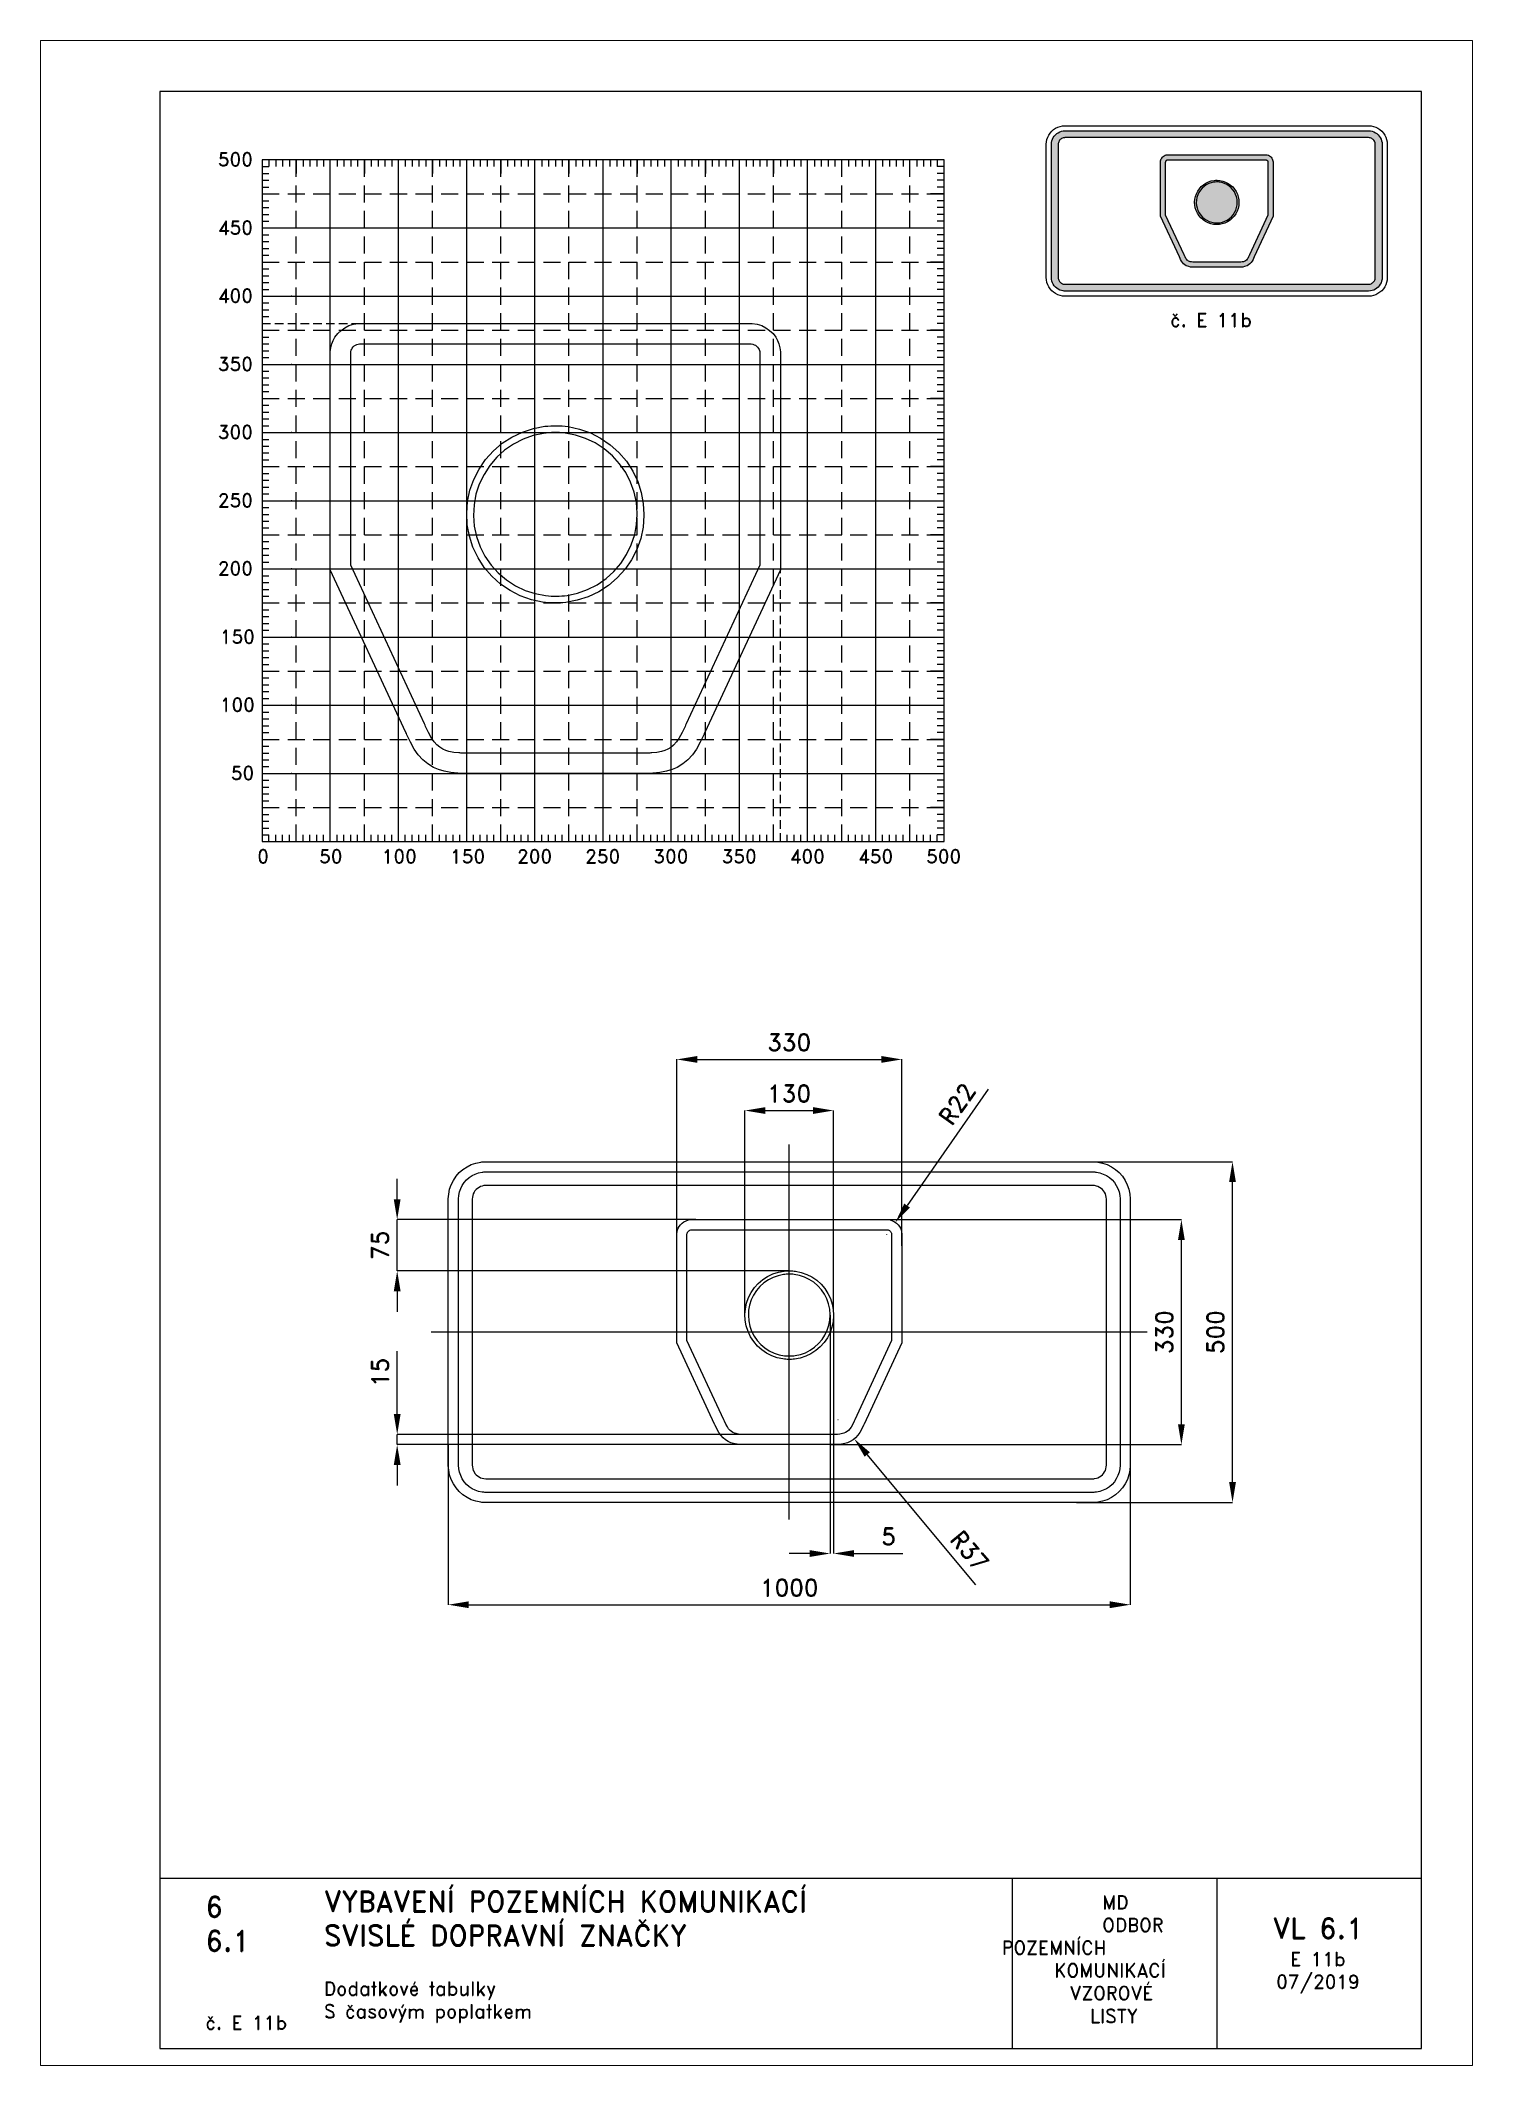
# Paper-space layout 'E11 b' of a CAD drawing. Header units: millimetres. Extents: x 0 to 210, y 0 to 297.
# The model-space entities are those that its viewports show. They can reach past a viewport. Long polylines and large blocks are cut down to what shows.
import ezdxf

# ---------------------------------------------------------------- set-up
doc = ezdxf.new("R2010")
doc.units = ezdxf.units.MM
doc.header["$LTSCALE"] = 5
doc.linetypes.add('ČERCHOVANÁX2', pattern=[2, 1, -0.5, 0, -0.5])
doc.linetypes.add('ČÁRKOVANÁX2', pattern=[1.5, 1, -0.5])
for name, color, linetype in [('Kóty', 2, 'Continuous'), ('Pomocná', 2, 'Continuous'), ('Rozpiska', 7, 'Continuous'), ('Značka', 7, 'Continuous')]:
    doc.layers.add(name, color=color, linetype=linetype)
doc.layers.add('Rámeček', color=6, linetype='Continuous', plot=False)
doc.styles.get("Standard").update_dxf_attribs({"font": 'romand.shx', "height": 25})
doc.dimstyles.get("Standard").update_dxf_attribs({"dimtxt": 25, "dimasz": 30, "dimexe": 0.18, "dimexo": 0.0625, "dimgap": 12.5, "dimtad": 1, "dimdec": 0, "dimzin": 0, "dimdsep": 46, "dimtxsty": 'Standard', "dimcen": 0.09, "dimadec": 0, "dimazin": 0, "dimtfac": 1, "dimtdec": 0, "dimtofl": 0, "dimtmove": 0, "dimatfit": 3, "dimfxl": 1, "dimtolj": 1, "dimtzin": 0, "dimarcsym": 0})

psp = doc.layouts.new('E11 b')

# ---------------------------------------------------------------- texts
at = {"layer": 'Pomocná', "char_height": 2, "attachment_point": 1}
for s, insert in [('\\pi1.41968;500', (24.592492, 280.569184)), ('\\pi1.41968;450', (24.592492, 270.569184)), ('\\pi1.41968;400', (24.592492, 260.569184)), ('\\pi1.41968;350', (24.592492, 250.569184)), ('\\pi1.41968;300', (24.592492, 240.569184)), ('\\pi1.41968;250', (24.592492, 230.569184)), ('\\pi1.41968;200', (24.592492, 220.569184)), ('\\pi1.70539;150', (24.592492, 210.569184)), ('\\pi1.70539;100', (24.592492, 200.569184)), ('\\pi3.32444;50', (24.592492, 190.569184)), ('\\pi2.6146;0', (29.177243, 178.347619)), ('\\pi1.66222;50', (39.192089, 178.347619)), ('\\pi0.85269;100', (49.183781, 178.347619)), ('\\pi0.85269;150', (59.207295, 178.347619)), ('\\pi0.70984;200', (69.179558, 178.347619)), ('\\pi0.70984;250', (79.169887, 178.347619)), ('\\pi0.70984;300', (89.160215, 178.347619)), ('\\pi0.70984;350', (99.181752, 178.347619)), ('\\pi0.70984;400', (109.169053, 178.347619)), ('\\pi0.70984;450', (119.181752, 178.347619)), ('\\pi0.70984;500', (129.169053, 178.347619))]:
    psp.add_mtext_dynamic_manual_height_columns(s, width=6.56253269, gutter_width=100, heights=[0], dxfattribs=dict(at, insert=insert))
at = {"layer": 'Rozpiska', "color": 7, "attachment_point": 1}
for s, width, gutter_width, heights, insert, char_height in [('\\pi5.64286;č. E 11b', 25, 75, [0], (160, 257.003344), 2), ('6', 149.0421774, 100, [0], (24.169718, 24.771436), 3), ('{\\C6;VYBAVENÍ POZEMNÍCH KOMUNIKACÍ\\P}SVISLÉ DOPRAVNÍ ZNAČKY{\\H1.34524x; }', 149.0421774, 100, [0], (41.561669, 25.560725), 3), ('\\pi14.7414;{\\C6;MD\\P\\pi2.36044;}ODBOR POZEMNÍCH{\\H1.57143x; }\\P\\pi7.69378;KOMUNIKACÍ{\\H1.5x; }\\P\\pi9.97949;{\\C6;VZOROVÉ\\H1.47619x; \\H0.67742x;\\P\\pi12.93187;LISTY\\H1.26984x; }', 33.10184049, 100, [0], (140.953473, 24.94524), 2), ('\\pi1.03113;{\\H1.5x;\\C6;VL 6.1\\P\\pi3.60253;\\H0.66667x;E 11b\\H1.66666x; \\H0.6x;\\P\\pi1.5549;07/2019\\H1.80159x; }', 16.06225437, 100, [0], (179.655062, 21.609752), 2), ('6.1', 149.0421774, 100, [0], (24.169718, 19.777345), 3), ('{\\C6;Dodatkové tabulky\\P}S časovým poplatkem{\\H1.83333x; }', 149.0421774, 100, [0], (41.561669, 12.285052), 2), ('{\\C6;č. E 11b}', 18.33049292, 100, [2.666667], (24.169718, 7.277566), 2)]:
    psp.add_mtext_dynamic_manual_height_columns(s, width=width, gutter_width=gutter_width, heights=heights, dxfattribs=dict(at, insert=insert, char_height=char_height))

msp = doc.modelspace()

# ---------------------------------------------------------------- blocks, each defined once
blk = doc.blocks.new('*D0')
at = {"layer": 'Defpoints', "color": 0, "transparency": 16777216}
for p in [(165, 400), (-165, 143.1), (165, 126.8)]:
    blk.add_point(p, dxfattribs=at)
at = {"layer": 'Kóty', "color": 0, "lineweight": -2, "transparency": 16777216}
for p, q in [((-165, 143.1), (-165, 400.2)), ((-135, 400), (135, 400)), ((165, 126.8), (165, 400.2))]:
    blk.add_line(p, q, dxfattribs=at)
at = {"layer": 'Kóty', "color": 0, "transparency": 16777216}
for points in [[(-135, 405), (-135, 395), (-165, 400)], [(135, 405), (135, 395), (165, 400)]]:
    blk.add_solid(points, dxfattribs=at)
at = {"layer": 'Kóty', "color": 0, "transparency": 16777216, "insert": (0, 425), "char_height": 25, "attachment_point": 5}
blk.add_mtext('\\A1;330', dxfattribs=at)
blk = doc.blocks.new('*D1')
at = {"layer": 'Defpoints', "color": 0, "transparency": 16777216}
for p in [(64.75, 325), (-65, 25.851), (64.75, 29.0285)]:
    blk.add_point(p, dxfattribs=at)
at = {"layer": 'Kóty', "color": 0, "lineweight": -2, "transparency": 16777216}
for p, q in [((-65, 25.9135), (-65, 325.18)), ((-35, 325), (34.75, 325)), ((64.75, 29.091), (64.75, 325.18))]:
    blk.add_line(p, q, dxfattribs=at)
at = {"layer": 'Kóty', "color": 0, "transparency": 16777216}
for points in [[(-35, 330), (-35, 320), (-65, 325)], [(34.75, 330), (34.75, 320), (64.75, 325)]]:
    blk.add_solid(points, dxfattribs=at)
at = {"layer": 'Kóty', "color": 0, "transparency": 16777216, "insert": (-0.125, 350), "char_height": 25, "attachment_point": 5}
blk.add_mtext('\\A1;130', dxfattribs=at)
blk = doc.blocks.new('*D2')
at = {"layer": 'Defpoints', "color": 0, "transparency": 16777216}
for p in [(60, 25), (65, 25.3), (65, -324.7)]:
    blk.add_point(p, dxfattribs=at)
at = {"layer": 'Kóty', "color": 0, "lineweight": -2, "transparency": 16777216}
for p, q in [((60, 24.9), (60, -324.9)), ((65, 25.2), (65, -324.9)), ((30, -324.7), (0, -324.7)), ((95, -324.7), (166.6, -324.7))]:
    blk.add_line(p, q, dxfattribs=at)
at = {"layer": 'Kóty', "color": 0, "transparency": 16777216}
for points in [[(30, -319.7), (30, -329.7), (60, -324.7)], [(95, -319.7), (95, -329.7), (65, -324.7)]]:
    blk.add_solid(points, dxfattribs=at)
at = {"layer": 'Kóty', "color": 0, "transparency": 16777216, "insert": (145.8, -299.7), "char_height": 25, "attachment_point": 5}
blk.add_mtext('\\A1;5', dxfattribs=at)
blk = doc.blocks.new('*D3')
at = {"layer": 'Defpoints', "color": 0, "transparency": 16777216}
for p in [(-500, -164.6), (500, -164.6), (500, -399.8)]:
    blk.add_point(p, dxfattribs=at)
at = {"layer": 'Kóty', "color": 0, "lineweight": -2, "transparency": 16777216}
for p, q in [((-500, -164.6), (-500, -400)), ((500, -164.6), (500, -400)), ((-470, -399.8), (470, -399.8))]:
    blk.add_line(p, q, dxfattribs=at)
at = {"layer": 'Kóty', "color": 0, "transparency": 16777216}
for points in [[(-470, -394.8), (-470, -404.8), (-500, -399.8)], [(470, -394.8), (470, -404.8), (500, -399.8)]]:
    blk.add_solid(points, dxfattribs=at)
at = {"layer": 'Kóty', "color": 0, "transparency": 16777216, "insert": (0, -374.8), "char_height": 25, "attachment_point": 5}
blk.add_mtext('\\A1;1000', dxfattribs=at)
blk = doc.blocks.new('*D4')
at = {"layer": 'Defpoints', "color": 0, "transparency": 16777216}
for p in [(389.6, 250), (650, 250), (421.1, -250)]:
    blk.add_point(p, dxfattribs=at)
at = {"layer": 'Kóty', "color": 0, "lineweight": -2, "transparency": 16777216}
for p, q in [((389.7, 250), (650.2, 250)), ((650, -220), (650, 220)), ((421.2, -250), (650.2, -250))]:
    blk.add_line(p, q, dxfattribs=at)
at = {"layer": 'Kóty', "color": 0, "transparency": 16777216}
for points in [[(645, 220), (655, 220), (650, 250)], [(645, -220), (655, -220), (650, -250)]]:
    blk.add_solid(points, dxfattribs=at)
at = {"layer": 'Kóty', "color": 0, "transparency": 16777216, "insert": (625, 0), "char_height": 25, "attachment_point": 5, "rotation": 90}
blk.add_mtext('\\A1;500', dxfattribs=at)
blk = doc.blocks.new('*D5')
at = {"layer": 'Defpoints', "color": 0, "transparency": 16777216}
for p in [(-136.8, 165), (-575, 90), (-0.3, 90)]:
    blk.add_point(p, dxfattribs=at)
at = {"layer": 'Kóty', "color": 0, "lineweight": -2, "transparency": 16777216}
for p, q in [((-575, 195), (-575, 225)), ((-136.8, 165), (-575.2, 165)), ((-0.4, 90), (-575.2, 90)), ((-575, 60), (-575, 30))]:
    blk.add_line(p, q, dxfattribs=at)
at = {"layer": 'Kóty', "color": 0, "transparency": 16777216}
for points in [[(-580, 195), (-570, 195), (-575, 165)], [(-580, 60), (-570, 60), (-575, 90)]]:
    blk.add_solid(points, dxfattribs=at)
at = {"layer": 'Kóty', "color": 0, "transparency": 16777216, "insert": (-600, 127.5), "char_height": 25, "attachment_point": 5, "rotation": 90}
blk.add_mtext('\\A1;75', dxfattribs=at)
blk = doc.blocks.new('*D6')
at = {"layer": 'Defpoints', "color": 0, "transparency": 16777216}
for p in [(-575, -150), (-69.2, -150), (-65.9, -165)]:
    blk.add_point(p, dxfattribs=at)
at = {"layer": 'Kóty', "color": 0, "lineweight": -2, "transparency": 16777216}
for p, q in [((-575, -120), (-575, -28.1)), ((-69.3, -150), (-575.2, -150)), ((-66, -165), (-575.2, -165)), ((-575, -195), (-575, -225))]:
    blk.add_line(p, q, dxfattribs=at)
at = {"layer": 'Kóty', "color": 0, "transparency": 16777216}
for points in [[(-580, -120), (-570, -120), (-575, -150)], [(-580, -195), (-570, -195), (-575, -165)]]:
    blk.add_solid(points, dxfattribs=at)
at = {"layer": 'Kóty', "color": 0, "transparency": 16777216, "insert": (-600, -59), "char_height": 25, "attachment_point": 5, "rotation": 90}
blk.add_mtext('\\A1;15', dxfattribs=at)
blk = doc.blocks.new('*D7')
at = {"layer": 'Defpoints', "color": 0, "transparency": 16777216}
for p in [(136, 165), (575, 165), (60, -165)]:
    blk.add_point(p, dxfattribs=at)
at = {"layer": 'Kóty', "color": 0, "lineweight": -2, "transparency": 16777216}
for p, q in [((136.1, 165), (575.2, 165)), ((575, -135), (575, 135)), ((60.1, -165), (575.2, -165))]:
    blk.add_line(p, q, dxfattribs=at)
at = {"layer": 'Kóty', "color": 0, "transparency": 16777216}
for points in [[(570, 135), (580, 135), (575, 165)], [(570, -135), (580, -135), (575, -165)]]:
    blk.add_solid(points, dxfattribs=at)
at = {"layer": 'Kóty', "color": 0, "transparency": 16777216, "insert": (550, 0), "char_height": 25, "attachment_point": 5, "rotation": 90}
blk.add_mtext('\\A1;330', dxfattribs=at)
blk = doc.blocks.new('*D8')
at = {"layer": 'Defpoints', "color": 0, "transparency": 16777216}
for p in [(71.5, -128), (95.1, -156.4)]:
    blk.add_point(p, dxfattribs=at)
at = {"layer": 'Kóty', "color": 0, "lineweight": -2, "transparency": 16777216}
for p, q in [((71.4, -128), (71.6, -128)), ((71.5, -128.1), (71.5, -127.9)), ((273.5, -370.8), (114.3, -179.5))]:
    blk.add_line(p, q, dxfattribs=at)
at = {"layer": 'Kóty', "color": 0, "transparency": 16777216}
blk.add_solid([(118.2, -176.3), (110.5, -182.7), (95.1, -156.4)], dxfattribs=at)
at = {"layer": 'Kóty', "color": 0, "transparency": 16777216, "insert": (264.5, -320.9), "char_height": 25, "attachment_point": 5, "rotation": 309.762}
blk.add_mtext('\\A1;R37', dxfattribs=at)
blk = doc.blocks.new('*D9')
at = {"layer": 'Defpoints', "color": 0, "transparency": 16777216}
for p in [(155.6, 161), (143, 143)]:
    blk.add_point(p, dxfattribs=at)
at = {"layer": 'Kóty', "color": 0, "lineweight": -2, "transparency": 16777216}
for p, q in [((291.9, 356.5), (172.7, 185.7)), ((142.9, 143), (143.1, 143)), ((143, 142.9), (143, 143.1))]:
    blk.add_line(p, q, dxfattribs=at)
at = {"layer": 'Kóty', "color": 0, "transparency": 16777216}
blk.add_solid([(168.6, 188.5), (176.8, 182.8), (155.6, 161)], dxfattribs=at)
at = {"layer": 'Kóty', "color": 0, "transparency": 16777216, "insert": (246.2, 334.7), "char_height": 25, "attachment_point": 5, "rotation": 55.1102}
blk.add_mtext('\\A1;R22', dxfattribs=at)

# ---------------------------------------------------------------- dimensions: what is measured, and where the dimension line sits
at = {"layer": 'Kóty'}
for base, p1, p2, picture, middle in [((165, 400), (-165, 143.083), (165, 126.768775), '*D0', (0, 425)), ((64.75, 325), (-65, 25.851), (64.75, 29.0285), '*D1', (-0.125, 350)), ((64.980818, -324.71972), (60, 25), (64.980818, 25.309099), '*D2', (145.814151, -299.71972)), ((500, -399.778985), (-500, -164.578408), (500, -164.578408), '*D3', (0, -374.778985))]:
    dim = msp.add_linear_dim(base=base, p1=p1, p2=p2, dimstyle='Standard', dxfattribs=at)
    dim.commit()
    dim.dimension.update_dxf_attribs({"geometry": picture, "text_midpoint": middle})
for center, mpoint, picture, middle in [((143, 143), (155.583988, 161.045588), '*D9', (266.707851, 320.398516)), ((71.482252, -128), (95.147474, -156.442174), '*D8', (245.293018, -336.895395))]:
    dim = msp.add_radius_dim(center=center, mpoint=mpoint, dimstyle='Standard', dxfattribs=at)
    dim.commit()
    dim.dimension.update_dxf_attribs({"geometry": picture, "text_midpoint": middle, "dimtype": 164})
for base, p1, p2, picture, middle in [((650, 250), (421.121687, -250), (389.598509, 250), '*D4', (625, 0)), ((-575, 90.006143), (-136.761217, 165), (-0.325724, 90.006143), '*D5', (-600, 127.503072)), ((575, 165), (60, -165), (136.019636, 165), '*D7', (550, 0)), ((-575, -150), (-65.943276, -165), (-69.2, -150), '*D6', (-600, -59.047619))]:
    dim = msp.add_linear_dim(base=base, p1=p1, p2=p2, angle=90, dimstyle='Standard', dxfattribs=at)
    dim.commit()
    dim.dimension.update_dxf_attribs({"geometry": picture, "text_midpoint": middle})

# ---------------------------------------------------------------- linework, layer by layer
msp.add_lwpolyline([(65, 25), (65, 24.575), (65, 24.149), (64.3, 15.676), (62.6, 7.356), (59.8, -0.677), (55.9, -8.234), (51.1, -15.258), (45.4, -21.56), (38.9, -27.105), (31.8, -31.712), (24.1, -35.399), (16, -38), (7.6, -39.577, -0.0344302), (-0.9, -39.994, -0.0343841), (-9.3, -39.355), (-17.6, -37.56), (-25.7, -34.747), (-33.2, -30.861), (-40.3, -26.068), (-46.6, -20.356), (-52.1, -13.908), (-56.7, -6.76), (-60.4, 0.903), (-63, 9), (-64.6, 17.357), (-65, 25.851), (-64.4, 34.331), (-62.6, 42.644), (-59.7, 50.669), (-55.9, 58.234), (-51.1, 65.258), (-45.4, 71.56), (-38.9, 77.104), (-31.8, 81.712), (-24.1, 85.399), (-16, 88), (-7.6, 89.577, -0.0344302), (0.9, 89.994, -0.0344057), (9.3, 89.355), (17.6, 87.56), (25.7, 84.747), (33.2, 80.861), (40.3, 76.068), (46.6, 70.356), (52.1, 63.907), (56.7, 56.76), (60.4, 49.099), (63, 41), (64.5, 33.057), (65, 25)], format="xyb")
at = {"layer": 'Kóty'}
for points in [[(-575, 90.006143), (-575, 165)], [(-575, -165), (-575, -150)]]:
    msp.add_lwpolyline(points, dxfattribs=at)
at = {"layer": 'Značka', "color": 6, "linetype": 'ČERCHOVANÁX2', "ltscale": 5}
for points in [[(0, -275), (0, 275)], [(525, 0), (-525, 0)]]:
    msp.add_lwpolyline(points, dxfattribs=at)
at = {"layer": 'Značka', "color": 5}
for points in [[(-445, -250), (-445.2, -249.999), (-445.4, -249.998, -0.0321971), (-452.5, -249.501), (-459.5, -248.051), (-466.3, -245.769), (-472.6, -242.559), (-478.6, -238.607), (-483.9, -233.891), (-488.6, -228.554), (-492.6, -222.625), (-495.7, -216.258), (-498.1, -209.513), (-499.5, -202.53), (-500, -195.432), (-500, -195.216), (-500, -195), (-500, 195), (-500, 195.216), (-500, 195.432), (-499.5, 202.534), (-498.1, 209.513), (-495.8, 216.262), (-492.6, 222.625), (-488.6, 228.552), (-483.9, 233.891), (-478.6, 238.611), (-472.6, 242.559), (-466.3, 245.746), (-459.5, 248.051), (-452.5, 249.525, -0.0367405), (-445.4, 249.998), (-445.2, 249.999), (-445, 250), (445, 250), (445.2, 249.999), (445.4, 249.998, -0.0322046), (452.5, 249.501), (459.5, 248.051), (466.3, 245.769), (472.6, 242.559), (478.6, 238.607), (483.9, 233.891), (488.6, 228.554), (492.6, 222.625), (495.7, 216.258), (498.1, 209.513), (499.5, 202.53), (500, 195.432), (500, 195.216), (500, 195), (500, -195), (500, -195.216), (500, -195.432), (499.5, -202.534), (498.1, -209.513), (495.8, -216.262), (492.6, -222.625), (488.6, -228.552), (483.9, -233.891), (478.6, -238.611), (472.6, -242.559), (466.3, -245.746), (459.5, -248.051), (452.5, -249.525, -0.0367415), (445.4, -249.998), (445.2, -249.999), (445, -250), (-445, -250)], [(-445, -235), (-445.2, -235), (-445.3, -234.999, -0.0321908), (-450.5, -234.637), (-455.6, -233.582), (-460.5, -231.923), (-465.1, -229.589), (-469.4, -226.714), (-473.3, -223.284), (-476.7, -219.403), (-479.6, -215.091), (-481.9, -210.46), (-483.6, -205.555), (-484.7, -200.477), (-485, -195.314), (-485, -195.157), (-485, -195), (-485, 195), (-485, 195.157), (-485, 195.314), (-484.6, 200.479), (-483.6, 205.555), (-481.9, 210.464), (-479.6, 215.091), (-476.7, 219.402), (-473.3, 223.284), (-469.4, 226.717), (-465.1, 229.589), (-460.5, 231.906), (-455.6, 233.582), (-450.5, 234.654, -0.0367311), (-445.3, 234.999), (-445.2, 235), (-445, 235), (445, 235), (445.2, 235), (445.3, 234.999, -0.0321908), (450.5, 234.637), (455.6, 233.582), (460.5, 231.923), (465.1, 229.589), (469.4, 226.714), (473.3, 223.284), (476.7, 219.403), (479.6, 215.091), (481.9, 210.46), (483.6, 205.555), (484.7, 200.477), (485, 195.314), (485, 195.157), (485, 195), (485, -195), (485, -195.157), (485, -195.314), (484.6, -200.479), (483.6, -205.555), (481.9, -210.464), (479.6, -215.091), (476.7, -219.402), (473.3, -223.284), (469.4, -226.717), (465.1, -229.589), (460.5, -231.906), (455.6, -233.582), (450.5, -234.654, -0.0367341), (445.3, -234.999), (445.2, -235), (445, -235), (-445, -235)], [(-445, -215), (445, -215), (445.1, -215), (445.2, -214.999, 0.0321082), (447.7, -214.818), (450.3, -214.291), (452.7, -213.461), (455, -212.294), (457.2, -210.857), (459.1, -209.142), (460.9, -207.201), (462.3, -205.045), (463.5, -202.73), (464.3, -200.277), (464.8, -197.738), (465, -195.157), (465, -195.079), (465, -195), (465, 195), (465, 195.079), (465, 195.157), (464.8, 197.74), (464.3, 200.277), (463.5, 202.732), (462.3, 205.045), (460.9, 207.201), (459.1, 209.142), (457.2, 210.859), (455, 212.294), (452.7, 213.453), (450.3, 214.291), (447.7, 214.827), (445.2, 214.999), (445.1, 215), (445, 215), (-445, 215), (-445.1, 215), (-445.2, 214.999, 0.032114), (-447.7, 214.818), (-450.3, 214.291), (-452.7, 213.461), (-455, 212.294), (-457.2, 210.857), (-459.1, 209.142), (-460.9, 207.201), (-462.3, 205.045), (-463.5, 202.73), (-464.3, 200.277), (-464.8, 197.738), (-465, 195.157), (-465, 195.079), (-465, 195), (-465, -195), (-465, -195.079), (-465, -195.157), (-464.8, -197.74), (-464.3, -200.277), (-463.5, -202.732), (-462.3, -205.045), (-460.9, -207.201), (-459.1, -209.142), (-457.2, -210.859), (-455, -212.294), (-452.7, -213.453), (-450.3, -214.291), (-447.7, -214.827), (-445.2, -214.999), (-445.1, -215), (-445, -215)]]:
    msp.add_lwpolyline(points, format="xyb", dxfattribs=at)
at = {"layer": 'Značka', "color": 251}
for points in [[(165, 55.667), (165, -15.689), (109.6, -134.91), (109.2, -135.762), (108.8, -136.612), (106.3, -141.994), (103.4, -147.153), (100.5, -151.25), (97.2, -154.948), (93.5, -158.047), (89.4, -160.54), (85.6, -162.205), (81.6, -163.417), (76.6, -164.421), (71.6, -164.907), (70.6, -164.958), (69.6, -165), (-69.6, -165), (-70.6, -164.957), (-71.6, -164.907), (-76.6, -164.416), (-81.6, -163.417), (-85.6, -162.212), (-89.4, -160.54), (-93.5, -158.044), (-97.2, -154.948), (-100.5, -151.248), (-103.4, -147.153), (-106.3, -141.993), (-108.8, -136.612), (-109.2, -135.762), (-109.6, -134.91), (-165, -15.689), (-165, 143.083), (-165, 143.622), (-165, 144.161), (-164.6, 147.111), (-163.9, 149.986), (-162.9, 152.513), (-161.6, 154.885), (-159.6, 157.578), (-157.1, 159.92), (-154.4, 161.89), (-151.4, 163.399), (-148, 164.517), (-144.4, 164.972), (-143.8, 164.99), (-143.3, 165), (-36.7, 165), (143.3, 165), (143.8, 164.989), (144.4, 164.972), (148, 164.502), (151.4, 163.399), (154.4, 161.9), (157.1, 159.92), (159.6, 157.577), (161.6, 154.885), (162.9, 152.512), (163.9, 149.986), (164.6, 147.109), (165, 144.161), (165, 143.622), (165, 143.083), (165, 55.667)], [(150, 55.667), (150, -12.372), (96, -128.585), (95.5, -129.625), (95.1, -130.663), (93, -135.047), (90.6, -139.254), (88.8, -141.88), (86.7, -144.241), (84.7, -145.903), (82.4, -147.241), (80.2, -148.204), (77.9, -148.9), (74.3, -149.598), (70.7, -149.932), (70, -149.969), (69.2, -150), (-69.2, -150), (-70, -149.968), (-70.7, -149.93), (-74.4, -149.58), (-78.1, -148.847), (-80.4, -148.138), (-82.6, -147.153), (-84.8, -145.777), (-86.8, -144.081), (-88.9, -141.704), (-90.7, -139.076), (-93.1, -134.942), (-95.1, -130.645), (-95.5, -129.616), (-96, -128.585), (-150, -12.372), (-150, 143.083), (-150, 143.308), (-150, 143.533), (-149.9, 144.494), (-149.6, 145.426), (-149.3, 146.183), (-148.9, 146.894), (-148.2, 147.772), (-147.4, 148.53), (-146.5, 149.134), (-145.6, 149.586), (-144.6, 149.867), (-143.7, 149.988), (-143.5, 149.996), (-143.3, 150), (-36.7, 150), (143.3, 150), (143.5, 149.995), (143.7, 149.986), (144.9, 149.818), (145.9, 149.439), (146.8, 148.974), (147.6, 148.38), (148.3, 147.611), (149, 146.734), (149.4, 145.968), (149.7, 145.155), (149.9, 144.322), (150, 143.47), (150, 143.277), (150, 143.083), (150, 55.667)]]:
    msp.add_lwpolyline(points, dxfattribs=at)
at = {"layer": 'Značka', "color": 9}
for points in [[(65, 25), (65, 24.575), (65, 24.149), (64.3, 15.676), (62.6, 7.356), (59.8, -0.677), (55.9, -8.234), (51.1, -15.258), (45.4, -21.56), (38.9, -27.105), (31.8, -31.712), (24.1, -35.399), (16, -38), (7.6, -39.577, -0.0344302), (-0.9, -39.994, -0.0343841), (-9.3, -39.355), (-17.6, -37.56), (-25.7, -34.747), (-33.2, -30.861), (-40.3, -26.068), (-46.6, -20.356), (-52.1, -13.908), (-56.7, -6.76), (-60.4, 0.903), (-63, 9), (-64.6, 17.357), (-65, 25.851), (-64.4, 34.331), (-62.6, 42.644), (-59.7, 50.669), (-55.9, 58.234), (-51.1, 65.258), (-45.4, 71.56), (-38.9, 77.104), (-31.8, 81.712), (-24.1, 85.399), (-16, 88), (-7.6, 89.577, -0.0344302), (0.9, 89.994, -0.0344057), (9.3, 89.355), (17.6, 87.56), (25.7, 84.747), (33.2, 80.861), (40.3, 76.068), (46.6, 70.356), (52.1, 63.907), (56.7, 56.76), (60.4, 49.099), (63, 41), (64.5, 33.057), (65, 25)], [(60, 25), (60, 25.393), (60, 25.785), (59.4, 33.607), (57.7, 41.286), (55.2, 48.702), (51.6, 55.678), (47.1, 62.161), (41.9, 67.978), (35.9, 73.096), (29.3, 77.35), (22.2, 80.753), (14.8, 83.154), (7.1, 84.61, 0.0344295), (-0.8, 84.995, 0.0343964), (-8.6, 84.405), (-16.3, 82.747), (-23.7, 80.151), (-30.7, 76.564), (-37.2, 72.139), (-43, 66.867), (-48.1, 60.915), (-52.3, 54.317), (-55.8, 47.243), (-58.2, 39.769), (-59.6, 32.055), (-60, 24.215), (-59.4, 16.387), (-57.7, 8.714), (-55.2, 1.305), (-51.6, -5.678), (-47.1, -12.162), (-41.9, -17.978), (-35.9, -23.096), (-29.3, -27.35), (-22.2, -30.753), (-14.8, -33.154), (-7.1, -34.61, 0.0344257), (0.8, -34.995, 0.0344042), (8.6, -34.405), (16.3, -32.747), (23.7, -30.151), (30.7, -26.564), (37.2, -22.14), (43, -16.867), (48.1, -10.914), (52.3, -4.317), (55.7, 2.755), (58.2, 10.231), (59.6, 17.563), (60, 25)]]:
    msp.add_lwpolyline(points, format="xyb", dxfattribs=at)

msp.set_redraw_order([(e.dxf.handle, doc.entitydb.next_handle()) for e in msp.query("TEXT MTEXT ATTDEF DIMENSION ARC_DIMENSION")])  # texts and dimensions are drawn at this point

# ---------------------------------------------------------------- hatches: boundary and pattern name
at = {"layer": 'Značka'}
h = psp.add_hatch(color=249, dxfattribs=at)
h.dxf.hatch_style = 1
edge = h.paths.add_edge_path()
edge.add_line((150.25, 260.250002), (150.24, 260.250002))
edge.add_line((150.24, 260.250002), (150.235, 260.250052))
edge.add_arc((150.245422, 262.27622), 2.026195, 262.33023645, 269.70527761, ccw=False)
edge.add_line((149.975, 260.268152), (149.72, 260.320902))
edge.add_line((149.72, 260.320902), (149.475, 260.403852))
edge.add_line((149.475, 260.403852), (149.245, 260.520552))
edge.add_line((149.245, 260.520552), (149.03, 260.664302))
edge.add_line((149.03, 260.664302), (148.835, 260.835802))
edge.add_line((148.835, 260.835802), (148.665, 261.029852))
edge.add_line((148.665, 261.029852), (148.52, 261.245452))
edge.add_line((148.52, 261.245452), (148.405, 261.477002))
edge.add_line((148.405, 261.477002), (148.32, 261.722252))
edge.add_line((148.32, 261.722252), (148.265, 261.976152))
edge.add_line((148.265, 261.976152), (148.25, 262.234302))
edge.add_line((148.25, 262.234302), (148.25, 262.242152))
edge.add_line((148.25, 262.242152), (148.25, 262.250002))
edge.add_line((148.25, 262.250002), (148.25, 281.750002))
edge.add_line((148.25, 281.750002), (148.25, 281.757852))
edge.add_line((148.25, 281.757852), (148.25, 281.765702))
edge.add_line((148.25, 281.765702), (148.27, 282.023952))
edge.add_line((148.27, 282.023952), (148.32, 282.277752))
edge.add_line((148.32, 282.277752), (148.405, 282.523202))
edge.add_line((148.405, 282.523202), (148.52, 282.754552))
edge.add_line((148.52, 282.754552), (148.665, 282.970102))
edge.add_line((148.665, 282.970102), (148.835, 283.164202))
edge.add_line((148.835, 283.164202), (149.03, 283.335852))
edge.add_line((149.03, 283.335852), (149.245, 283.479452))
edge.add_line((149.245, 283.479452), (149.475, 283.595302))
edge.add_line((149.475, 283.595302), (149.72, 283.679102))
edge.add_line((149.72, 283.679102), (149.975, 283.732702))
edge.add_arc((150.222249, 281.974097), 1.775901, 89.58860905, 98.00297429, ccw=False)
edge.add_line((150.235, 283.749952), (150.24, 283.750002))
edge.add_line((150.24, 283.750002), (150.25, 283.750002))
edge.add_line((150.25, 283.750002), (194.75, 283.750002))
edge.add_line((194.75, 283.750002), (194.76, 283.750002))
edge.add_line((194.76, 283.750002), (194.765, 283.749952))
edge.add_arc((194.754578, 281.723784), 2.026195, 82.33023645, 89.70527761, ccw=False)
edge.add_line((195.025, 283.731852), (195.28, 283.679102))
edge.add_line((195.28, 283.679102), (195.525, 283.596152))
edge.add_line((195.525, 283.596152), (195.755, 283.479452))
edge.add_line((195.755, 283.479452), (195.97, 283.335702))
edge.add_line((195.97, 283.335702), (196.165, 283.164202))
edge.add_line((196.165, 283.164202), (196.335, 282.970152))
edge.add_line((196.335, 282.970152), (196.48, 282.754552))
edge.add_line((196.48, 282.754552), (196.595, 282.523002))
edge.add_line((196.595, 282.523002), (196.68, 282.277752))
edge.add_line((196.68, 282.277752), (196.735, 282.023852))
edge.add_line((196.735, 282.023852), (196.75, 281.765702))
edge.add_line((196.75, 281.765702), (196.75, 281.757852))
edge.add_line((196.75, 281.757852), (196.75, 281.750002))
edge.add_line((196.75, 281.750002), (196.75, 262.250002))
edge.add_line((196.75, 262.250002), (196.75, 262.242152))
edge.add_line((196.75, 262.242152), (196.75, 262.234302))
edge.add_line((196.75, 262.234302), (196.73, 261.976052))
edge.add_line((196.73, 261.976052), (196.68, 261.722252))
edge.add_line((196.68, 261.722252), (196.595, 261.476802))
edge.add_line((196.595, 261.476802), (196.48, 261.245452))
edge.add_line((196.48, 261.245452), (196.335, 261.029902))
edge.add_line((196.335, 261.029902), (196.165, 260.835802))
edge.add_line((196.165, 260.835802), (195.97, 260.664152))
edge.add_line((195.97, 260.664152), (195.755, 260.520552))
edge.add_line((195.755, 260.520552), (195.525, 260.404702))
edge.add_line((195.525, 260.404702), (195.28, 260.320902))
edge.add_line((195.28, 260.320902), (195.025, 260.267302))
edge.add_line((195.025, 260.267302), (194.765, 260.250052))
edge.add_line((194.765, 260.250052), (194.76, 260.250002))
edge.add_line((194.76, 260.250002), (194.75, 260.250002))
edge.add_line((194.75, 260.250002), (150.25, 260.250002))
edge = h.paths.add_edge_path(flags=16)
edge.add_line((150.25, 261.250002), (194.75, 261.250002))
edge.add_line((194.75, 261.250002), (194.755, 261.250002))
edge.add_line((194.755, 261.250002), (194.76, 261.250052))
edge.add_arc((194.752108, 262.226845), 0.976825, 270.46292407, 277.81905426)
edge.add_line((194.885, 261.259102), (195.015, 261.285452))
edge.add_line((195.015, 261.285452), (195.135, 261.326952))
edge.add_line((195.135, 261.326952), (195.25, 261.385302))
edge.add_line((195.25, 261.385302), (195.36, 261.457152))
edge.add_line((195.36, 261.457152), (195.455, 261.542902))
edge.add_line((195.455, 261.542902), (195.545, 261.639952))
edge.add_line((195.545, 261.639952), (195.615, 261.747752))
edge.add_line((195.615, 261.747752), (195.675, 261.863502))
edge.add_line((195.675, 261.863502), (195.715, 261.986152))
edge.add_line((195.715, 261.986152), (195.74, 262.113102))
edge.add_line((195.74, 262.113102), (195.75, 262.242152))
edge.add_line((195.75, 262.242152), (195.75, 262.246052))
edge.add_line((195.75, 262.246052), (195.75, 262.250002))
edge.add_line((195.75, 262.250002), (195.75, 281.750002))
edge.add_line((195.75, 281.750002), (195.75, 281.753952))
edge.add_line((195.75, 281.753952), (195.75, 281.757852))
edge.add_line((195.75, 281.757852), (195.74, 281.887002))
edge.add_line((195.74, 281.887002), (195.715, 282.013852))
edge.add_line((195.715, 282.013852), (195.675, 282.136602))
edge.add_line((195.675, 282.136602), (195.615, 282.252252))
edge.add_line((195.615, 282.252252), (195.545, 282.360052))
edge.add_line((195.545, 282.360052), (195.455, 282.457102))
edge.add_line((195.455, 282.457102), (195.36, 282.542952))
edge.add_line((195.36, 282.542952), (195.25, 282.614702))
edge.add_line((195.25, 282.614702), (195.135, 282.672652))
edge.add_line((195.135, 282.672652), (195.015, 282.714552))
edge.add_line((195.015, 282.714552), (194.885, 282.741352))
edge.add_line((194.885, 282.741352), (194.76, 282.749952))
edge.add_line((194.76, 282.749952), (194.755, 282.750002))
edge.add_line((194.755, 282.750002), (194.75, 282.750002))
edge.add_line((194.75, 282.750002), (150.25, 282.750002))
edge.add_line((150.25, 282.750002), (150.245, 282.750002))
edge.add_line((150.245, 282.750002), (150.24, 282.749952))
edge.add_arc((150.247879, 281.773335), 0.976649, 90.46226013, 97.8197182)
edge.add_line((150.115, 282.740902), (149.985, 282.714552))
edge.add_line((149.985, 282.714552), (149.865, 282.673052))
edge.add_line((149.865, 282.673052), (149.75, 282.614702))
edge.add_line((149.75, 282.614702), (149.64, 282.542852))
edge.add_line((149.64, 282.542852), (149.545, 282.457102))
edge.add_line((149.545, 282.457102), (149.455, 282.360052))
edge.add_line((149.455, 282.360052), (149.385, 282.252252))
edge.add_line((149.385, 282.252252), (149.325, 282.136502))
edge.add_line((149.325, 282.136502), (149.285, 282.013852))
edge.add_line((149.285, 282.013852), (149.26, 281.886902))
edge.add_line((149.26, 281.886902), (149.25, 281.757852))
edge.add_line((149.25, 281.757852), (149.25, 281.753952))
edge.add_line((149.25, 281.753952), (149.25, 281.750002))
edge.add_line((149.25, 281.750002), (149.25, 262.250002))
edge.add_line((149.25, 262.250002), (149.25, 262.246052))
edge.add_line((149.25, 262.246052), (149.25, 262.242152))
edge.add_line((149.25, 262.242152), (149.26, 262.113002))
edge.add_line((149.26, 262.113002), (149.285, 261.986152))
edge.add_line((149.285, 261.986152), (149.325, 261.863402))
edge.add_line((149.325, 261.863402), (149.385, 261.747752))
edge.add_line((149.385, 261.747752), (149.455, 261.639952))
edge.add_line((149.455, 261.639952), (149.545, 261.542902))
edge.add_line((149.545, 261.542902), (149.64, 261.457052))
edge.add_line((149.64, 261.457052), (149.75, 261.385302))
edge.add_line((149.75, 261.385302), (149.865, 261.327352))
edge.add_line((149.865, 261.327352), (149.985, 261.285452))
edge.add_line((149.985, 261.285452), (150.115, 261.258652))
edge.add_line((150.115, 261.258652), (150.24, 261.250052))
edge.add_line((150.24, 261.250052), (150.245, 261.250002))
edge.add_line((150.245, 261.250002), (150.25, 261.250002))
h = psp.add_hatch(color=249, dxfattribs=at)
h.dxf.hatch_style = 1
h.paths.add_polyline_path([(180, 274.783352), (180, 271.381402), (177.3, 265.570752), (177.275, 265.518752), (177.255, 265.466852), (177.15, 265.247652), (177.03, 265.037302), (176.94, 264.906002), (176.835, 264.787952), (176.735, 264.704852), (176.62, 264.637952), (176.51, 264.589802), (176.395, 264.555002), (176.215, 264.520102), (176.035, 264.503402), (176, 264.501552), (175.96, 264.500002), (169.04, 264.500002), (169, 264.501602), (168.965, 264.503502), (168.78, 264.521002), (168.595, 264.557652), (168.48, 264.593102), (168.37, 264.642352), (168.26, 264.711152), (168.16, 264.795952), (168.055, 264.914802), (167.965, 265.046202), (167.845, 265.252902), (167.745, 265.467752), (167.725, 265.519202), (167.7, 265.570752), (165, 271.381402), (165, 279.154152), (165, 279.165402), (165, 279.176652), (165.005, 279.224702), (165.02, 279.271302), (165.035, 279.309152), (165.055, 279.344702), (165.09, 279.388602), (165.13, 279.426502), (165.175, 279.456702), (165.22, 279.479302), (165.27, 279.493352), (165.315, 279.499402), (165.325, 279.499802), (165.335, 279.500002), (170.665, 279.500002), (179.665, 279.500002), (179.675, 279.499752), (179.685, 279.499302), (179.745, 279.490902), (179.795, 279.471952), (179.84, 279.448702), (179.88, 279.419002), (179.915, 279.380552), (179.95, 279.336702), (179.97, 279.298402), (179.985, 279.257752), (179.995, 279.216102), (180, 279.173502), (180, 279.163852), (180, 279.154152)], flags=16)
h.paths.add_polyline_path([(180.75, 274.783352), (180.75, 271.215552), (177.98, 265.254502), (177.96, 265.211902), (177.94, 265.169402), (177.815, 264.900302), (177.67, 264.642352), (177.525, 264.437502), (177.36, 264.252602), (177.175, 264.097652), (176.97, 263.973002), (176.78, 263.889752), (176.58, 263.829152), (176.33, 263.778952), (176.08, 263.754652), (176.03, 263.752102), (175.98, 263.750002), (169.02, 263.750002), (168.97, 263.752152), (168.92, 263.754652), (168.67, 263.779202), (168.42, 263.829152), (168.22, 263.889402), (168.03, 263.973002), (167.825, 264.097802), (167.64, 264.252602), (167.475, 264.437602), (167.33, 264.642352), (167.185, 264.900352), (167.06, 265.169402), (167.04, 265.211902), (167.02, 265.254502), (164.25, 271.215552), (164.25, 279.154152), (164.25, 279.181102), (164.25, 279.208052), (164.27, 279.355552), (164.305, 279.499302), (164.355, 279.625652), (164.42, 279.744252), (164.52, 279.878902), (164.645, 279.996002), (164.78, 280.094502), (164.93, 280.169952), (165.1, 280.225852), (165.28, 280.248602), (165.31, 280.249502), (165.335, 280.250002), (170.665, 280.250002), (179.665, 280.250002), (179.69, 280.249452), (179.72, 280.248602), (179.9, 280.225102), (180.07, 280.169952), (180.22, 280.095002), (180.355, 279.996002), (180.48, 279.878852), (180.58, 279.744252), (180.645, 279.625602), (180.695, 279.499302), (180.73, 279.355452), (180.75, 279.208052), (180.75, 279.181102), (180.75, 279.154152)])
h = psp.add_hatch(color=249, dxfattribs=at)
h.dxf.hatch_style = 1
edge = h.paths.add_edge_path()
edge.add_line((175.75, 273.250002), (175.75, 273.228752))
edge.add_line((175.75, 273.228752), (175.75, 273.207452))
edge.add_line((175.75, 273.207452), (175.715, 272.783802))
edge.add_line((175.715, 272.783802), (175.63, 272.367802))
edge.add_line((175.63, 272.367802), (175.49, 271.966152))
edge.add_line((175.49, 271.966152), (175.295, 271.588302))
edge.add_line((175.295, 271.588302), (175.055, 271.237102))
edge.add_line((175.055, 271.237102), (174.77, 270.922002))
edge.add_line((174.77, 270.922002), (174.445, 270.644752))
edge.add_line((174.445, 270.644752), (174.09, 270.414402))
edge.add_line((174.09, 270.414402), (173.705, 270.230052))
edge.add_line((173.705, 270.230052), (173.3, 270.100002))
edge.add_line((173.3, 270.100002), (172.88, 270.021152))
edge.add_arc((172.516286, 273.093022), 3.093328, 268.86475937, 276.75246414, ccw=False)
edge.add_arc((172.477027, 273.066404), 3.066181, 261.71123065, 269.58838258, ccw=False)
edge.add_line((172.035, 270.032252), (171.62, 270.122002))
edge.add_line((171.62, 270.122002), (171.215, 270.262652))
edge.add_line((171.215, 270.262652), (170.84, 270.456952))
edge.add_line((170.84, 270.456952), (170.485, 270.696602))
edge.add_line((170.485, 270.696602), (170.17, 270.982202))
edge.add_line((170.17, 270.982202), (169.895, 271.304602))
edge.add_line((169.895, 271.304602), (169.665, 271.662002))
edge.add_line((169.665, 271.662002), (169.48, 272.045152))
edge.add_line((169.48, 272.045152), (169.35, 272.450002))
edge.add_line((169.35, 272.450002), (169.27, 272.867852))
edge.add_line((169.27, 272.867852), (169.25, 273.292552))
edge.add_line((169.25, 273.292552), (169.28, 273.716552))
edge.add_line((169.28, 273.716552), (169.37, 274.132202))
edge.add_line((169.37, 274.132202), (169.515, 274.533452))
edge.add_line((169.515, 274.533452), (169.705, 274.911702))
edge.add_line((169.705, 274.911702), (169.945, 275.262902))
edge.add_line((169.945, 275.262902), (170.23, 275.578002))
edge.add_line((170.23, 275.578002), (170.555, 275.855202))
edge.add_line((170.555, 275.855202), (170.91, 276.085602))
edge.add_line((170.91, 276.085602), (171.295, 276.269952))
edge.add_line((171.295, 276.269952), (171.7, 276.400002))
edge.add_line((171.7, 276.400002), (172.12, 276.478852))
edge.add_arc((172.483714, 273.406982), 3.093328, 88.86475937, 96.75246414, ccw=False)
edge.add_arc((172.523119, 273.43552), 3.06426, 81.7087584, 89.59085483, ccw=False)
edge.add_line((172.965, 276.467752), (173.38, 276.378002))
edge.add_line((173.38, 276.378002), (173.785, 276.237352))
edge.add_line((173.785, 276.237352), (174.16, 276.043052))
edge.add_line((174.16, 276.043052), (174.515, 275.803402))
edge.add_line((174.515, 275.803402), (174.83, 275.517802))
edge.add_line((174.83, 275.517802), (175.105, 275.195352))
edge.add_line((175.105, 275.195352), (175.335, 274.838002))
edge.add_line((175.335, 274.838002), (175.52, 274.454952))
edge.add_line((175.52, 274.454952), (175.65, 274.050002))
edge.add_line((175.65, 274.050002), (175.725, 273.652852))
edge.add_line((175.725, 273.652852), (175.75, 273.250002))
h = psp.add_hatch(color=252, dxfattribs=at)
h.dxf.hatch_style = 1
edge = h.paths.add_edge_path()
edge.add_line((175.5, 273.250002), (175.5, 273.269652))
edge.add_line((175.5, 273.269652), (175.5, 273.289252))
edge.add_line((175.5, 273.289252), (175.47, 273.680352))
edge.add_line((175.47, 273.680352), (175.385, 274.064302))
edge.add_line((175.385, 274.064302), (175.26, 274.435102))
edge.add_line((175.26, 274.435102), (175.08, 274.783902))
edge.add_line((175.08, 274.783902), (174.855, 275.108052))
edge.add_line((174.855, 275.108052), (174.595, 275.398902))
edge.add_line((174.595, 275.398902), (174.295, 275.654802))
edge.add_line((174.295, 275.654802), (173.965, 275.867502))
edge.add_line((173.965, 275.867502), (173.61, 276.037652))
edge.add_line((173.61, 276.037652), (173.24, 276.157702))
edge.add_line((173.24, 276.157702), (172.855, 276.230502))
edge.add_arc((172.517887, 273.375347), 2.874988, 83.26617247, 91.15371701)
edge.add_arc((172.479158, 273.403757), 2.84606, 90.38569043, 98.26565798)
edge.add_line((172.07, 276.220252), (171.685, 276.137352))
edge.add_line((171.685, 276.137352), (171.315, 276.007552))
edge.add_line((171.315, 276.007552), (170.965, 275.828202))
edge.add_line((170.965, 275.828202), (170.64, 275.606952))
edge.add_line((170.64, 275.606952), (170.35, 275.343352))
edge.add_line((170.35, 275.343352), (170.095, 275.045752))
edge.add_line((170.095, 275.045752), (169.885, 274.715852))
edge.add_line((169.885, 274.715852), (169.71, 274.362152))
edge.add_line((169.71, 274.362152), (169.59, 273.988452))
edge.add_line((169.59, 273.988452), (169.52, 273.602752))
edge.add_line((169.52, 273.602752), (169.5, 273.210752))
edge.add_line((169.5, 273.210752), (169.53, 272.819352))
edge.add_line((169.53, 272.819352), (169.615, 272.435702))
edge.add_line((169.615, 272.435702), (169.74, 272.065252))
edge.add_line((169.74, 272.065252), (169.92, 271.716102))
edge.add_line((169.92, 271.716102), (170.145, 271.391902))
edge.add_line((170.145, 271.391902), (170.405, 271.101102))
edge.add_line((170.405, 271.101102), (170.705, 270.845202))
edge.add_line((170.705, 270.845202), (171.035, 270.632502))
edge.add_line((171.035, 270.632502), (171.39, 270.462352))
edge.add_line((171.39, 270.462352), (171.76, 270.342302))
edge.add_line((171.76, 270.342302), (172.145, 270.269502))
edge.add_arc((172.482128, 273.124974), 2.875304, 263.2666074, 271.15328208)
edge.add_arc((172.52089, 273.095604), 2.845416, 270.38479767, 278.26655074)
edge.add_line((172.93, 270.279752), (173.315, 270.362652))
edge.add_line((173.315, 270.362652), (173.685, 270.492452))
edge.add_line((173.685, 270.492452), (174.035, 270.671802))
edge.add_line((174.035, 270.671802), (174.36, 270.893002))
edge.add_line((174.36, 270.893002), (174.65, 271.156652))
edge.add_line((174.65, 271.156652), (174.905, 271.454302))
edge.add_line((174.905, 271.454302), (175.115, 271.784152))
edge.add_line((175.115, 271.784152), (175.285, 272.137752))
edge.add_line((175.285, 272.137752), (175.41, 272.511552))
edge.add_line((175.41, 272.511552), (175.48, 272.878152))
edge.add_line((175.48, 272.878152), (175.5, 273.250002))

# ---------------------------------------------------------------- linework, layer by layer
psp.add_line((32.5, 179.5), (37.5, 179.5))
at = {"layer": 'Pomocná'}
for p, q in [((33.5, 279.5), (33.5, 278.5)), ((34.5, 279.5), (34.5, 278.5)), ((35.5, 279.5), (35.5, 278.5)), ((36.5, 279.5), (36.5, 278.5)), ((37.5, 279.5), (37.5, 277.5)), ((38.5, 279.5), (38.5, 278.5)), ((39.5, 279.5), (39.5, 278.5)), ((40.5, 279.5), (40.5, 278.5)), ((41.5, 279.5), (41.5, 278.5)), ((43.5, 279.5), (43.5, 278.5)), ((44.5, 279.5), (44.5, 278.5)), ((45.5, 279.5), (45.5, 278.5)), ((46.5, 279.5), (46.5, 278.5)), ((47.5, 279.5), (47.5, 277.5)), ((48.5, 279.5), (48.5, 278.5)), ((49.5, 279.5), (49.5, 278.5)), ((50.5, 279.5), (50.5, 278.5)), ((51.5, 279.5), (51.5, 278.5)), ((53.5, 279.5), (53.5, 278.5)), ((54.5, 279.5), (54.5, 278.5)), ((55.5, 279.5), (55.5, 278.5)), ((56.5, 279.5), (56.5, 278.5)), ((57.5, 279.5), (57.5, 277.5)), ((58.5, 279.5), (58.5, 278.5)), ((59.5, 279.5), (59.5, 278.5)), ((60.5, 279.5), (60.5, 278.5)), ((61.5, 279.5), (61.5, 278.5)), ((63.5, 279.5), (63.5, 278.5)), ((64.5, 279.5), (64.5, 278.5)), ((65.5, 279.5), (65.5, 278.5)), ((66.5, 279.5), (66.5, 278.5)), ((67.5, 279.5), (67.5, 277.5)), ((68.5, 279.5), (68.5, 278.5)), ((69.5, 279.5), (69.5, 278.5)), ((70.5, 279.5), (70.5, 278.5)), ((71.5, 279.5), (71.5, 278.5)), ((73.5, 279.5), (73.5, 278.5)), ((74.5, 279.5), (74.5, 278.5)), ((75.5, 279.5), (75.5, 278.5)), ((76.5, 279.5), (76.5, 278.5)), ((77.5, 279.5), (77.5, 277.5)), ((78.5, 279.5), (78.5, 278.5)), ((79.5, 279.5), (79.5, 278.5)), ((80.5, 279.5), (80.5, 278.5)), ((81.5, 279.5), (81.5, 278.5)), ((83.5, 279.5), (83.5, 278.5)), ((84.5, 279.5), (84.5, 278.5)), ((85.5, 279.5), (85.5, 278.5)), ((86.5, 279.5), (86.5, 278.5)), ((87.5, 279.5), (87.5, 277.5)), ((88.5, 279.5), (88.5, 278.5)), ((89.5, 279.5), (89.5, 278.5)), ((90.5, 279.5), (90.5, 278.5)), ((91.5, 279.5), (91.5, 278.5)), ((93.5, 279.5), (93.5, 278.5)), ((94.5, 279.5), (94.5, 278.5)), ((95.5, 279.5), (95.5, 278.5)), ((96.5, 279.5), (96.5, 278.5)), ((97.5, 279.5), (97.5, 277.5)), ((98.5, 279.5), (98.5, 278.5)), ((99.5, 279.5), (99.5, 278.5)), ((100.5, 279.5), (100.5, 278.5)), ((101.5, 279.5), (101.5, 278.5)), ((103.5, 279.5), (103.5, 278.5)), ((104.5, 279.5), (104.5, 278.5)), ((105.5, 279.5), (105.5, 278.5)), ((106.5, 279.5), (106.5, 278.5)), ((107.5, 279.5), (107.5, 277.5)), ((108.5, 279.5), (108.5, 278.5)), ((109.5, 279.5), (109.5, 278.5)), ((110.5, 279.5), (110.5, 278.5)), ((111.5, 279.5), (111.5, 278.5)), ((113.5, 279.5), (113.5, 278.5)), ((114.5, 279.5), (114.5, 278.5)), ((115.5, 279.5), (115.5, 278.5)), ((116.5, 279.5), (116.5, 278.5)), ((118.5, 279.5), (118.5, 278.5)), ((119.5, 279.5), (119.5, 278.5)), ((120.5, 279.5), (120.5, 278.5)), ((121.5, 279.5), (121.5, 278.5)), ((123.5, 279.5), (123.5, 278.5)), ((124.5, 279.5), (124.5, 278.5)), ((125.5, 279.5), (125.5, 278.5)), ((126.5, 279.5), (126.5, 278.5)), ((128.5, 279.5), (128.5, 278.5)), ((129.5, 279.5), (129.5, 278.5)), ((130.5, 279.5), (130.5, 278.5)), ((131.5, 279.5), (131.5, 278.5)), ((32.5, 278.5), (33.5, 278.5)), ((32.5, 277.5), (33.5, 277.5)), ((32.5, 276.5), (33.5, 276.5)), ((132.5, 278.5), (131.5, 278.5)), ((132.5, 277.5), (131.5, 277.5)), ((132.5, 276.5), (131.5, 276.5)), ((32.5, 275.5), (33.5, 275.5)), ((32.5, 274.5), (34.5, 274.5)), ((32.5, 273.5), (33.5, 273.5)), ((132.5, 274.5), (130.5, 274.5)), ((132.5, 275.5), (131.5, 275.5)), ((132.5, 273.5), (131.5, 273.5)), ((32.5, 272.5), (33.5, 272.5)), ((32.5, 271.5), (33.5, 271.5)), ((32.5, 270.5), (33.5, 270.5)), ((132.5, 272.5), (131.5, 272.5)), ((132.5, 271.5), (131.5, 271.5)), ((132.5, 270.5), (131.5, 270.5)), ((32.5, 268.5), (33.5, 268.5)), ((32.5, 267.5), (33.5, 267.5)), ((132.5, 268.5), (131.5, 268.5)), ((132.5, 267.5), (131.5, 267.5)), ((32.5, 266.5), (33.5, 266.5)), ((32.5, 265.5), (33.5, 265.5)), ((32.5, 264.5), (34.5, 264.5)), ((132.5, 264.5), (130.5, 264.5)), ((132.5, 266.5), (131.5, 266.5)), ((132.5, 265.5), (131.5, 265.5)), ((32.5, 263.5), (33.5, 263.5)), ((32.5, 262.5), (33.5, 262.5)), ((32.5, 261.5), (33.5, 261.5)), ((132.5, 263.5), (131.5, 263.5)), ((132.5, 262.5), (131.5, 262.5)), ((132.5, 261.5), (131.5, 261.5)), ((32.5, 260.5), (33.5, 260.5)), ((32.5, 258.5), (33.5, 258.5)), ((132.5, 260.5), (131.5, 260.5)), ((132.5, 258.5), (131.5, 258.5)), ((32.5, 257.5), (33.5, 257.5)), ((32.5, 256.5), (33.5, 256.5)), ((32.5, 255.5), (33.5, 255.5)), ((132.5, 257.5), (131.5, 257.5)), ((132.5, 256.5), (131.5, 256.5)), ((132.5, 255.5), (131.5, 255.5)), ((32.5, 254.5), (34.5, 254.5)), ((32.5, 253.5), (33.5, 253.5)), ((32.5, 252.5), (33.5, 252.5)), ((132.5, 254.5), (130.5, 254.5)), ((132.5, 253.5), (131.5, 253.5)), ((132.5, 252.5), (131.5, 252.5)), ((32.5, 251.5), (33.5, 251.5)), ((32.5, 250.5), (33.5, 250.5)), ((132.5, 251.5), (131.5, 251.5)), ((132.5, 250.5), (131.5, 250.5)), ((32.5, 248.5), (33.5, 248.5)), ((32.5, 247.5), (33.5, 247.5)), ((132.5, 248.5), (131.5, 248.5)), ((132.5, 247.5), (131.5, 247.5)), ((32.5, 246.5), (33.5, 246.5)), ((32.5, 245.5), (33.5, 245.5)), ((32.5, 244.5), (34.5, 244.5)), ((132.5, 244.5), (130.5, 244.5)), ((132.5, 246.5), (131.5, 246.5)), ((132.5, 245.5), (131.5, 245.5)), ((32.5, 243.5), (33.5, 243.5)), ((32.5, 242.5), (33.5, 242.5)), ((32.5, 241.5), (33.5, 241.5)), ((132.5, 243.5), (131.5, 243.5)), ((132.5, 242.5), (131.5, 242.5)), ((132.5, 241.5), (131.5, 241.5)), ((32.5, 240.5), (33.5, 240.5)), ((32.5, 238.5), (33.5, 238.5)), ((132.5, 240.5), (131.5, 240.5)), ((132.5, 238.5), (131.5, 238.5)), ((32.5, 237.5), (33.5, 237.5)), ((32.5, 236.5), (33.5, 236.5)), ((32.5, 235.5), (33.5, 235.5)), ((132.5, 237.5), (131.5, 237.5)), ((132.5, 236.5), (131.5, 236.5)), ((132.5, 235.5), (131.5, 235.5)), ((32.5, 234.5), (34.5, 234.5)), ((32.5, 233.5), (33.5, 233.5)), ((32.5, 232.5), (33.5, 232.5)), ((132.5, 234.5), (130.5, 234.5)), ((132.5, 233.5), (131.5, 233.5)), ((132.5, 232.5), (131.5, 232.5)), ((32.5, 231.5), (33.5, 231.5)), ((32.5, 230.5), (33.5, 230.5)), ((132.5, 231.5), (131.5, 231.5)), ((132.5, 230.5), (131.5, 230.5)), ((32.5, 228.5), (33.5, 228.5)), ((32.5, 227.5), (33.5, 227.5)), ((32.5, 226.5), (33.5, 226.5)), ((132.5, 228.5), (131.5, 228.5)), ((132.5, 227.5), (131.5, 227.5)), ((132.5, 226.5), (131.5, 226.5)), ((32.5, 225.5), (33.5, 225.5)), ((32.5, 224.5), (34.5, 224.5)), ((32.5, 223.5), (33.5, 223.5)), ((132.5, 224.5), (130.5, 224.5)), ((132.5, 225.5), (131.5, 225.5)), ((132.5, 223.5), (131.5, 223.5)), ((32.5, 222.5), (33.5, 222.5)), ((32.5, 221.5), (33.5, 221.5)), ((32.5, 220.5), (33.5, 220.5)), ((132.5, 222.5), (131.5, 222.5)), ((132.5, 221.5), (131.5, 221.5)), ((132.5, 220.5), (131.5, 220.5)), ((32.5, 218.5), (33.5, 218.5)), ((32.5, 217.5), (33.5, 217.5)), ((132.5, 218.5), (131.5, 218.5)), ((132.5, 217.5), (131.5, 217.5)), ((32.5, 216.5), (33.5, 216.5)), ((32.5, 215.5), (33.5, 215.5)), ((32.5, 214.5), (34.5, 214.5)), ((132.5, 214.5), (130.5, 214.5)), ((132.5, 216.5), (131.5, 216.5)), ((132.5, 215.5), (131.5, 215.5)), ((32.5, 213.5), (33.5, 213.5)), ((32.5, 212.5), (33.5, 212.5)), ((32.5, 211.5), (33.5, 211.5)), ((132.5, 213.5), (131.5, 213.5)), ((132.5, 212.5), (131.5, 212.5)), ((132.5, 211.5), (131.5, 211.5)), ((32.5, 210.5), (33.5, 210.5)), ((32.5, 208.5), (33.5, 208.5)), ((132.5, 210.5), (131.5, 210.5)), ((132.5, 208.5), (131.5, 208.5)), ((32.5, 207.5), (33.5, 207.5)), ((32.5, 206.5), (33.5, 206.5)), ((32.5, 205.5), (33.5, 205.5)), ((132.5, 207.5), (131.5, 207.5)), ((132.5, 206.5), (131.5, 206.5)), ((132.5, 205.5), (131.5, 205.5)), ((32.5, 204.5), (34.5, 204.5)), ((32.5, 203.5), (33.5, 203.5)), ((32.5, 202.5), (33.5, 202.5)), ((132.5, 204.5), (130.5, 204.5)), ((132.5, 203.5), (131.5, 203.5)), ((132.5, 202.5), (131.5, 202.5)), ((32.5, 201.5), (33.5, 201.5)), ((32.5, 200.5), (33.5, 200.5)), ((132.5, 201.5), (131.5, 201.5)), ((132.5, 200.5), (131.5, 200.5)), ((32.5, 198.5), (33.5, 198.5)), ((32.5, 197.5), (33.5, 197.5)), ((32.5, 196.5), (33.5, 196.5)), ((132.5, 198.5), (131.5, 198.5)), ((132.5, 197.5), (131.5, 197.5)), ((132.5, 196.5), (131.5, 196.5)), ((32.5, 195.5), (33.5, 195.5)), ((32.5, 194.5), (34.5, 194.5)), ((32.5, 193.5), (33.5, 193.5)), ((132.5, 194.5), (130.5, 194.5)), ((132.5, 195.5), (131.5, 195.5)), ((132.5, 193.5), (131.5, 193.5)), ((32.5, 192.5), (33.5, 192.5)), ((32.5, 191.5), (33.5, 191.5)), ((32.5, 190.5), (33.5, 190.5)), ((132.5, 192.5), (131.5, 192.5)), ((132.5, 191.5), (131.5, 191.5)), ((132.5, 190.5), (131.5, 190.5)), ((32.5, 188.5), (33.5, 188.5)), ((32.5, 187.5), (33.5, 187.5)), ((132.5, 188.5), (131.5, 188.5)), ((132.5, 187.5), (131.5, 187.5)), ((32.5, 186.5), (33.5, 186.5)), ((32.5, 185.5), (33.5, 185.5)), ((32.5, 184.5), (34.5, 184.5)), ((132.5, 184.5), (130.5, 184.5)), ((132.5, 186.5), (131.5, 186.5)), ((132.5, 185.5), (131.5, 185.5)), ((32.5, 183.5), (33.5, 183.5)), ((32.5, 182.5), (33.5, 182.5)), ((32.5, 181.5), (33.5, 181.5)), ((37.5, 179.5), (37.5, 181.5)), ((47.5, 179.5), (47.5, 181.5)), ((57.5, 179.5), (57.5, 181.5)), ((67.5, 179.5), (67.5, 181.5)), ((77.5, 179.5), (77.5, 181.5)), ((87.5, 179.5), (87.5, 181.5)), ((97.5, 179.5), (97.5, 181.5)), ((107.5, 179.5), (107.5, 181.5)), ((117.5, 179.5), (117.5, 181.5)), ((127.5, 179.5), (127.5, 181.5)), ((132.5, 183.5), (131.5, 183.5)), ((132.5, 182.5), (131.5, 182.5)), ((132.5, 181.5), (131.5, 181.5)), ((32.5, 180.5), (33.5, 180.5)), ((33.5, 179.5), (33.5, 180.5)), ((34.5, 179.5), (34.5, 180.5)), ((35.5, 179.5), (35.5, 180.5)), ((36.5, 179.5), (36.5, 180.5)), ((38.5, 179.5), (38.5, 180.5)), ((39.5, 179.5), (39.5, 180.5)), ((40.5, 179.5), (40.5, 180.5)), ((41.5, 179.5), (41.5, 180.5)), ((43.5, 179.5), (43.5, 180.5)), ((44.5, 179.5), (44.5, 180.5)), ((45.5, 179.5), (45.5, 180.5)), ((46.5, 179.5), (46.5, 180.5)), ((48.5, 179.5), (48.5, 180.5)), ((49.5, 179.5), (49.5, 180.5)), ((50.5, 179.5), (50.5, 180.5)), ((51.5, 179.5), (51.5, 180.5)), ((53.5, 179.5), (53.5, 180.5)), ((54.5, 179.5), (54.5, 180.5)), ((55.5, 179.5), (55.5, 180.5)), ((56.5, 179.5), (56.5, 180.5)), ((58.5, 179.5), (58.5, 180.5)), ((59.5, 179.5), (59.5, 180.5)), ((60.5, 179.5), (60.5, 180.5)), ((61.5, 179.5), (61.5, 180.5)), ((63.5, 179.5), (63.5, 180.5)), ((64.5, 179.5), (64.5, 180.5)), ((65.5, 179.5), (65.5, 180.5)), ((66.5, 179.5), (66.5, 180.5)), ((68.5, 179.5), (68.5, 180.5)), ((69.5, 179.5), (69.5, 180.5)), ((70.5, 179.5), (70.5, 180.5)), ((71.5, 179.5), (71.5, 180.5)), ((73.5, 179.5), (73.5, 180.5)), ((74.5, 179.5), (74.5, 180.5)), ((75.5, 179.5), (75.5, 180.5)), ((76.5, 179.5), (76.5, 180.5)), ((78.5, 179.5), (78.5, 180.5)), ((79.5, 179.5), (79.5, 180.5)), ((80.5, 179.5), (80.5, 180.5)), ((81.5, 179.5), (81.5, 180.5)), ((83.5, 179.5), (83.5, 180.5)), ((84.5, 179.5), (84.5, 180.5)), ((85.5, 179.5), (85.5, 180.5)), ((86.5, 179.5), (86.5, 180.5)), ((88.5, 179.5), (88.5, 180.5)), ((89.5, 179.5), (89.5, 180.5)), ((90.5, 179.5), (90.5, 180.5)), ((91.5, 179.5), (91.5, 180.5)), ((93.5, 179.5), (93.5, 180.5)), ((94.5, 179.5), (94.5, 180.5)), ((95.5, 179.5), (95.5, 180.5)), ((96.5, 179.5), (96.5, 180.5)), ((98.5, 179.5), (98.5, 180.5)), ((99.5, 179.5), (99.5, 180.5)), ((100.5, 179.5), (100.5, 180.5)), ((101.5, 179.5), (101.5, 180.5)), ((103.5, 179.5), (103.5, 180.5)), ((104.5, 179.5), (104.5, 180.5)), ((105.5, 179.5), (105.5, 180.5)), ((106.5, 179.5), (106.5, 180.5)), ((108.5, 179.5), (108.5, 180.5)), ((109.5, 179.5), (109.5, 180.5)), ((110.5, 179.5), (110.5, 180.5)), ((111.5, 179.5), (111.5, 180.5)), ((113.5, 179.5), (113.5, 180.5)), ((114.5, 179.5), (114.5, 180.5)), ((115.5, 179.5), (115.5, 180.5)), ((116.5, 179.5), (116.5, 180.5)), ((118.5, 179.5), (118.5, 180.5)), ((119.5, 179.5), (119.5, 180.5)), ((120.5, 179.5), (120.5, 180.5)), ((121.5, 179.5), (121.5, 180.5)), ((123.5, 179.5), (123.5, 180.5)), ((124.5, 179.5), (124.5, 180.5)), ((125.5, 179.5), (125.5, 180.5)), ((126.5, 179.5), (126.5, 180.5)), ((128.5, 179.5), (128.5, 180.5)), ((129.5, 179.5), (129.5, 180.5)), ((130.5, 179.5), (130.5, 180.5)), ((132.5, 180.5), (131.5, 180.5)), ((131.5, 179.5), (131.5, 180.5))]:
    psp.add_line(p, q, dxfattribs=at)
at = {"layer": 'Pomocná', "linetype": 'ČÁRKOVANÁX2', "ltscale": 0.5}
for p, q in [((37.5, 179.5), (37.5, 279.5)), ((47.5, 179.5), (47.5, 279.5)), ((57.5, 179.5), (57.5, 279.5)), ((67.5, 179.5), (67.5, 279.5)), ((77.5, 179.5), (77.5, 279.5)), ((87.5, 179.5), (87.5, 279.5)), ((97.5, 179.5), (97.5, 279.5)), ((107.5, 179.5), (107.5, 279.5)), ((117.5, 179.5), (117.5, 279.5)), ((127.5, 179.5), (127.5, 279.5)), ((32.5, 274.5), (132.5, 274.5)), ((32.5, 264.5), (132.5, 264.5)), ((32.5, 254.5), (132.5, 254.5)), ((32.5, 244.5), (132.5, 244.5)), ((32.5, 234.5), (132.5, 234.5)), ((32.5, 224.5), (132.5, 224.5)), ((32.5, 214.5), (132.5, 214.5)), ((32.5, 204.5), (132.5, 204.5)), ((32.5, 194.5), (132.5, 194.5)), ((32.5, 184.5), (132.5, 184.5))]:
    psp.add_line(p, q, dxfattribs=at)
at = {"layer": 'Pomocná', "color": 6}
for p, q in [((42.5, 179.5), (42.5, 279.5)), ((52.5, 179.5), (52.5, 279.5)), ((62.5, 179.5), (62.5, 279.5)), ((72.5, 179.5), (72.5, 279.5)), ((82.5, 179.5), (82.5, 279.5)), ((92.5, 179.5), (92.5, 279.5)), ((102.5, 179.5), (102.5, 279.5)), ((112.5, 179.5), (112.5, 279.5)), ((122.5, 179.5), (122.5, 279.5)), ((32.5, 269.5), (132.5, 269.5)), ((32.5, 259.5), (132.5, 259.5)), ((32.5, 249.5), (132.5, 249.5)), ((32.5, 239.5), (132.5, 239.5)), ((32.5, 229.5), (132.5, 229.5)), ((32.5, 219.5), (132.5, 219.5)), ((32.5, 209.5), (132.5, 209.5)), ((32.5, 199.5), (132.5, 199.5)), ((32.5, 189.5), (132.5, 189.5))]:
    psp.add_line(p, q, dxfattribs=at)
at = {"layer": 'Pomocná', "linetype": 'ČÁRKOVANÁX2', "ltscale": 0.25}
for p, q in [((32.5, 255.5), (47.851464, 255.498443)), ((108.5, 179.5), (108.5, 219.5))]:
    psp.add_line(p, q, dxfattribs=at)
at = {"layer": 'Pomocná', "color": 7}
psp.add_lwpolyline([(32.5, 179.5), (132.5, 179.5), (132.5, 279.5), (32.5, 279.5)], close=True, dxfattribs=at)
at = {"layer": 'Pomocná'}
for p in [(36.811815, 259.5), (36.811815, 249.5), (36.811815, 239.5), (36.811815, 229.5), (36.811815, 219.5), (36.811815, 209.5), (36.811815, 199.5), (36.811815, 189.5)]:
    psp.add_point(p, dxfattribs=at)
at = {"layer": 'Rozpiska', "color": 7}
for p, q in [((17.5, 27.5), (202.5, 27.5)), ((142.5, 27.5), (142.5, 2.5)), ((172.5, 27.5), (172.5, 2.5))]:
    psp.add_line(p, q, dxfattribs=at)
psp.add_lwpolyline([(17.5, 2.5), (202.5, 2.5), (202.5, 289.5), (17.5, 289.5)], close=True, dxfattribs=at)
at = {"layer": 'Značka', "color": 7}
psp.add_lwpolyline([(150.25, 259.500002), (150.24, 259.500052), (150.23, 259.500102, -0.0321971), (149.875, 259.524952), (149.525, 259.597452), (149.185, 259.711552), (148.87, 259.872052), (148.57, 260.069652), (148.305, 260.305452), (148.07, 260.572302), (147.87, 260.868752), (147.715, 261.187102), (147.595, 261.524352), (147.525, 261.873502), (147.5, 262.228402), (147.5, 262.239202), (147.5, 262.250002), (147.5, 281.750002), (147.5, 281.760802), (147.5, 281.771602), (147.525, 282.126702), (147.595, 282.475652), (147.71, 282.813102), (147.87, 283.131252), (148.07, 283.427602), (148.305, 283.694552), (148.57, 283.930552), (148.87, 284.127952), (149.185, 284.287302), (149.525, 284.402552), (149.875, 284.476252, -0.0367405), (150.23, 284.499902), (150.24, 284.499952), (150.25, 284.500002), (194.75, 284.500002), (194.76, 284.499952), (194.77, 284.499902, -0.0322046), (195.125, 284.475052), (195.475, 284.402552), (195.815, 284.288452), (196.13, 284.127952), (196.43, 283.930352), (196.695, 283.694552), (196.93, 283.427702), (197.13, 283.131252), (197.285, 282.812902), (197.405, 282.475652), (197.475, 282.126502), (197.5, 281.771602), (197.5, 281.760802), (197.5, 281.750002), (197.5, 262.250002), (197.5, 262.239202), (197.5, 262.228402), (197.475, 261.873302), (197.405, 261.524352), (197.29, 261.186902), (197.13, 260.868752), (196.93, 260.572402), (196.695, 260.305452), (196.43, 260.069452), (196.13, 259.872052), (195.815, 259.712702), (195.475, 259.597452), (195.125, 259.523752, -0.0367415), (194.77, 259.500102), (194.76, 259.500052), (194.75, 259.500002), (150.25, 259.500002)], format="xyb", dxfattribs=at)
at = {"layer": 'Značka', "color": 249}
for points in [[(150.25, 260.250002), (150.24, 260.250002), (150.235, 260.250052, -0.0321908), (149.975, 260.268152), (149.72, 260.320902), (149.475, 260.403852), (149.245, 260.520552), (149.03, 260.664302), (148.835, 260.835802), (148.665, 261.029852), (148.52, 261.245452), (148.405, 261.477002), (148.32, 261.722252), (148.265, 261.976152), (148.25, 262.234302), (148.25, 262.242152), (148.25, 262.250002), (148.25, 281.750002), (148.25, 281.757852), (148.25, 281.765702), (148.27, 282.023952), (148.32, 282.277752), (148.405, 282.523202), (148.52, 282.754552), (148.665, 282.970102), (148.835, 283.164202), (149.03, 283.335852), (149.245, 283.479452), (149.475, 283.595302), (149.72, 283.679102), (149.975, 283.732702, -0.0367311), (150.235, 283.749952), (150.24, 283.750002), (150.25, 283.750002), (194.75, 283.750002), (194.76, 283.750002), (194.765, 283.749952, -0.0321908), (195.025, 283.731852), (195.28, 283.679102), (195.525, 283.596152), (195.755, 283.479452), (195.97, 283.335702), (196.165, 283.164202), (196.335, 282.970152), (196.48, 282.754552), (196.595, 282.523002), (196.68, 282.277752), (196.735, 282.023852), (196.75, 281.765702), (196.75, 281.757852), (196.75, 281.750002), (196.75, 262.250002), (196.75, 262.242152), (196.75, 262.234302), (196.73, 261.976052), (196.68, 261.722252), (196.595, 261.476802), (196.48, 261.245452), (196.335, 261.029902), (196.165, 260.835802), (195.97, 260.664152), (195.755, 260.520552), (195.525, 260.404702), (195.28, 260.320902), (195.025, 260.267302), (194.765, 260.250052), (194.76, 260.250002), (194.75, 260.250002), (150.25, 260.250002)], [(150.25, 261.250002), (194.75, 261.250002), (194.755, 261.250002), (194.76, 261.250052, 0.0321082), (194.885, 261.259102), (195.015, 261.285452), (195.135, 261.326952), (195.25, 261.385302), (195.36, 261.457152), (195.455, 261.542902), (195.545, 261.639952), (195.615, 261.747752), (195.675, 261.863502), (195.715, 261.986152), (195.74, 262.113102), (195.75, 262.242152), (195.75, 262.246052), (195.75, 262.250002), (195.75, 281.750002), (195.75, 281.753952), (195.75, 281.757852), (195.74, 281.887002), (195.715, 282.013852), (195.675, 282.136602), (195.615, 282.252252), (195.545, 282.360052), (195.455, 282.457102), (195.36, 282.542952), (195.25, 282.614702), (195.135, 282.672652), (195.015, 282.714552), (194.885, 282.741352), (194.76, 282.749952), (194.755, 282.750002), (194.75, 282.750002), (150.25, 282.750002), (150.245, 282.750002), (150.24, 282.749952, 0.032114), (150.115, 282.740902), (149.985, 282.714552), (149.865, 282.673052), (149.75, 282.614702), (149.64, 282.542852), (149.545, 282.457102), (149.455, 282.360052), (149.385, 282.252252), (149.325, 282.136502), (149.285, 282.013852), (149.26, 281.886902), (149.25, 281.757852), (149.25, 281.753952), (149.25, 281.750002), (149.25, 262.250002), (149.25, 262.246052), (149.25, 262.242152), (149.26, 262.113002), (149.285, 261.986152), (149.325, 261.863402), (149.385, 261.747752), (149.455, 261.639952), (149.545, 261.542902), (149.64, 261.457052), (149.75, 261.385302), (149.865, 261.327352), (149.985, 261.285452), (150.115, 261.258652), (150.24, 261.250052), (150.245, 261.250002), (150.25, 261.250002)], [(175.75, 273.250002), (175.75, 273.228752), (175.75, 273.207452), (175.715, 272.783802), (175.63, 272.367802), (175.49, 271.966152), (175.295, 271.588302), (175.055, 271.237102), (174.77, 270.922002), (174.445, 270.644752), (174.09, 270.414402), (173.705, 270.230052), (173.3, 270.100002), (172.88, 270.021152, -0.0344302), (172.455, 270.000302, -0.0343841), (172.035, 270.032252), (171.62, 270.122002), (171.215, 270.262652), (170.84, 270.456952), (170.485, 270.696602), (170.17, 270.982202), (169.895, 271.304602), (169.665, 271.662002), (169.48, 272.045152), (169.35, 272.450002), (169.27, 272.867852), (169.25, 273.292552), (169.28, 273.716552), (169.37, 274.132202), (169.515, 274.533452), (169.705, 274.911702), (169.945, 275.262902), (170.23, 275.578002), (170.555, 275.855202), (170.91, 276.085602), (171.295, 276.269952), (171.7, 276.400002), (172.12, 276.478852, -0.0344302), (172.545, 276.499702, -0.0344057), (172.965, 276.467752), (173.38, 276.378002), (173.785, 276.237352), (174.16, 276.043052), (174.515, 275.803402), (174.83, 275.517802), (175.105, 275.195352), (175.335, 274.838002), (175.52, 274.454952), (175.65, 274.050002), (175.725, 273.652852), (175.75, 273.250002)]]:
    psp.add_lwpolyline(points, format="xyb", dxfattribs=at)
for points in [[(180.75, 274.783352), (180.75, 271.215552), (177.98, 265.254502), (177.96, 265.211902), (177.94, 265.169402), (177.815, 264.900302), (177.67, 264.642352), (177.525, 264.437502), (177.36, 264.252602), (177.175, 264.097652), (176.97, 263.973002), (176.78, 263.889752), (176.58, 263.829152), (176.33, 263.778952), (176.08, 263.754652), (176.03, 263.752102), (175.98, 263.750002), (169.02, 263.750002), (168.97, 263.752152), (168.92, 263.754652), (168.67, 263.779202), (168.42, 263.829152), (168.22, 263.889402), (168.03, 263.973002), (167.825, 264.097802), (167.64, 264.252602), (167.475, 264.437602), (167.33, 264.642352), (167.185, 264.900352), (167.06, 265.169402), (167.04, 265.211902), (167.02, 265.254502), (164.25, 271.215552), (164.25, 279.154152), (164.25, 279.181102), (164.25, 279.208052), (164.27, 279.355552), (164.305, 279.499302), (164.355, 279.625652), (164.42, 279.744252), (164.52, 279.878902), (164.645, 279.996002), (164.78, 280.094502), (164.93, 280.169952), (165.1, 280.225852), (165.28, 280.248602), (165.31, 280.249502), (165.335, 280.250002), (170.665, 280.250002), (179.665, 280.250002), (179.69, 280.249452), (179.72, 280.248602), (179.9, 280.225102), (180.07, 280.169952), (180.22, 280.095002), (180.355, 279.996002), (180.48, 279.878852), (180.58, 279.744252), (180.645, 279.625602), (180.695, 279.499302), (180.73, 279.355452), (180.75, 279.208052), (180.75, 279.181102), (180.75, 279.154152), (180.75, 274.783352)], [(180, 274.783352), (180, 271.381402), (177.3, 265.570752), (177.275, 265.518752), (177.255, 265.466852), (177.15, 265.247652), (177.03, 265.037302), (176.94, 264.906002), (176.835, 264.787952), (176.735, 264.704852), (176.62, 264.637952), (176.51, 264.589802), (176.395, 264.555002), (176.215, 264.520102), (176.035, 264.503402), (176, 264.501552), (175.96, 264.500002), (169.04, 264.500002), (169, 264.501602), (168.965, 264.503502), (168.78, 264.521002), (168.595, 264.557652), (168.48, 264.593102), (168.37, 264.642352), (168.26, 264.711152), (168.16, 264.795952), (168.055, 264.914802), (167.965, 265.046202), (167.845, 265.252902), (167.745, 265.467752), (167.725, 265.519202), (167.7, 265.570752), (165, 271.381402), (165, 279.154152), (165, 279.165402), (165, 279.176652), (165.005, 279.224702), (165.02, 279.271302), (165.035, 279.309152), (165.055, 279.344702), (165.09, 279.388602), (165.13, 279.426502), (165.175, 279.456702), (165.22, 279.479302), (165.27, 279.493352), (165.315, 279.499402), (165.325, 279.499802), (165.335, 279.500002), (170.665, 279.500002), (179.665, 279.500002), (179.675, 279.499752), (179.685, 279.499302), (179.745, 279.490902), (179.795, 279.471952), (179.84, 279.448702), (179.88, 279.419002), (179.915, 279.380552), (179.95, 279.336702), (179.97, 279.298402), (179.985, 279.257752), (179.995, 279.216102), (180, 279.173502), (180, 279.163852), (180, 279.154152), (180, 274.783352)]]:
    psp.add_lwpolyline(points, dxfattribs=at)
at = {"layer": 'Značka', "color": 252}
psp.add_lwpolyline([(175.5, 273.250002), (175.5, 273.269652), (175.5, 273.289252), (175.47, 273.680352), (175.385, 274.064302), (175.26, 274.435102), (175.08, 274.783902), (174.855, 275.108052), (174.595, 275.398902), (174.295, 275.654802), (173.965, 275.867502), (173.61, 276.037652), (173.24, 276.157702), (172.855, 276.230502, 0.0344295), (172.46, 276.249752, 0.0343964), (172.07, 276.220252), (171.685, 276.137352), (171.315, 276.007552), (170.965, 275.828202), (170.64, 275.606952), (170.35, 275.343352), (170.095, 275.045752), (169.885, 274.715852), (169.71, 274.362152), (169.59, 273.988452), (169.52, 273.602752), (169.5, 273.210752), (169.53, 272.819352), (169.615, 272.435702), (169.74, 272.065252), (169.92, 271.716102), (170.145, 271.391902), (170.405, 271.101102), (170.705, 270.845202), (171.035, 270.632502), (171.39, 270.462352), (171.76, 270.342302), (172.145, 270.269502, 0.0344257), (172.54, 270.250252, 0.0344042), (172.93, 270.279752), (173.315, 270.362652), (173.685, 270.492452), (174.035, 270.671802), (174.36, 270.893002), (174.65, 271.156652), (174.905, 271.454302), (175.115, 271.784152), (175.285, 272.137752), (175.41, 272.511552), (175.48, 272.878152), (175.5, 273.250002)], format="xyb", dxfattribs=at)
at = {"layer": 'Značka', "color": 60}
for points in [[(108.5, 233.6334), (108.5, 219.3622), (97.42, 195.518), (97.34, 195.3476), (97.26, 195.1776), (96.76, 194.1012), (96.18, 193.0694), (95.6, 192.25), (94.94, 191.5104), (94.2, 190.8906), (93.38, 190.392), (92.62, 190.059), (91.82, 189.8166), (90.82, 189.6158), (89.82, 189.5186), (89.62, 189.5084), (89.42, 189.5), (61.58, 189.5), (61.38, 189.5086), (61.18, 189.5186), (60.18, 189.6168), (59.18, 189.8166), (58.38, 190.0576), (57.62, 190.392), (56.8, 190.8912), (56.06, 191.5104), (55.4, 192.2504), (54.82, 193.0694), (54.24, 194.1014), (53.74, 195.1776), (53.66, 195.3476), (53.58, 195.518), (42.5, 219.3622), (42.5, 251.1166), (42.5, 251.2244), (42.5, 251.3322), (42.58, 251.9222), (42.72, 252.4972), (42.92, 253.0026), (43.18, 253.477), (43.58, 254.0156), (44.08, 254.484), (44.62, 254.878), (45.22, 255.1798), (45.9, 255.4034), (46.62, 255.4944), (46.74, 255.498), (46.84, 255.5), (68.16, 255.5), (104.16, 255.5), (104.26, 255.4978), (104.38, 255.4944), (105.1, 255.4004), (105.78, 255.1798), (106.38, 254.88), (106.92, 254.484), (107.42, 254.0154), (107.82, 253.477), (108.08, 253.0024), (108.28, 252.4972), (108.42, 251.9218), (108.5, 251.3322), (108.5, 251.2244), (108.5, 251.1166), (108.5, 233.6334)], [(105.5, 233.6334), (105.5, 220.0256), (94.7, 196.783), (94.6, 196.575), (94.52, 196.3674), (94.1, 195.4906), (93.62, 194.6492), (93.26, 194.124), (92.84, 193.6518), (92.44, 193.3194), (91.98, 193.0518), (91.54, 192.8592), (91.08, 192.72), (90.36, 192.5804), (89.64, 192.5136), (89.5, 192.5062), (89.34, 192.5), (61.66, 192.5), (61.5, 192.5064), (61.36, 192.514), (60.62, 192.584), (59.88, 192.7306), (59.42, 192.8724), (58.98, 193.0694), (58.54, 193.3446), (58.14, 193.6838), (57.72, 194.1592), (57.36, 194.6848), (56.88, 195.5116), (56.48, 196.371), (56.4, 196.5768), (56.3, 196.783), (45.5, 220.0256), (45.5, 251.1166), (45.5, 251.1616), (45.5, 251.2066), (45.52, 251.3988), (45.58, 251.5852), (45.64, 251.7366), (45.72, 251.8788), (45.86, 252.0544), (46.02, 252.206), (46.2, 252.3268), (46.38, 252.4172), (46.58, 252.4734), (46.76, 252.4976), (46.8, 252.4992), (46.84, 252.5), (68.16, 252.5), (104.16, 252.5), (104.2, 252.499), (104.24, 252.4972), (104.48, 252.4636), (104.68, 252.3878), (104.86, 252.2948), (105.02, 252.176), (105.16, 252.0222), (105.3, 251.8468), (105.38, 251.6936), (105.44, 251.531), (105.48, 251.3644), (105.5, 251.194), (105.5, 251.1554), (105.5, 251.1166), (105.5, 233.6334)]]:
    psp.add_lwpolyline(points, dxfattribs=at)
for points in [[(88.5, 227.5), (88.5, 227.415), (88.5, 227.3298), (88.36, 225.6352), (88.02, 223.9712), (87.46, 222.3646), (86.68, 220.8532), (85.72, 219.4484), (84.58, 218.188), (83.28, 217.079), (81.86, 216.1576), (80.32, 215.4202), (78.7, 214.9), (77.02, 214.5846, -0.0344302), (75.32, 214.5012, -0.0343841), (73.64, 214.629), (71.98, 214.988), (70.36, 215.5506), (68.86, 216.3278), (67.44, 217.2864), (66.18, 218.4288), (65.08, 219.7184), (64.16, 221.148), (63.42, 222.6806), (62.9, 224.3), (62.58, 225.9714), (62.5, 227.6702), (62.62, 229.3662), (62.98, 231.0288), (63.56, 232.6338), (64.32, 234.1468), (65.28, 235.5516), (66.42, 236.812), (67.72, 237.9208), (69.14, 238.8424), (70.68, 239.5798), (72.3, 240.1), (73.98, 240.4154, -0.0344302), (75.68, 240.4988, -0.0344057), (77.36, 240.371), (79.02, 240.012), (80.64, 239.4494), (82.14, 238.6722), (83.56, 237.7136), (84.82, 236.5712), (85.92, 235.2814), (86.84, 233.852), (87.58, 232.3198), (88.1, 230.7), (88.4, 229.1114), (88.5, 227.5)], [(88.5, 227.5), (88.5, 227.415), (88.5, 227.3298), (88.36, 225.6352), (88.02, 223.9712), (87.46, 222.3646), (86.68, 220.8532), (85.72, 219.4484), (84.58, 218.188), (83.28, 217.079), (81.86, 216.1576), (80.32, 215.4202), (78.7, 214.9), (77.02, 214.5846, -0.0344302), (75.32, 214.5012, -0.0343841), (73.64, 214.629), (71.98, 214.988), (70.36, 215.5506), (68.86, 216.3278), (67.44, 217.2864), (66.18, 218.4288), (65.08, 219.7184), (64.16, 221.148), (63.42, 222.6806), (62.9, 224.3), (62.58, 225.9714), (62.5, 227.6702), (62.62, 229.3662), (62.98, 231.0288), (63.56, 232.6338), (64.32, 234.1468), (65.28, 235.5516), (66.42, 236.812), (67.72, 237.9208), (69.14, 238.8424), (70.68, 239.5798), (72.3, 240.1), (73.98, 240.4154, -0.0344302), (75.68, 240.4988, -0.0344057), (77.36, 240.371), (79.02, 240.012), (80.64, 239.4494), (82.14, 238.6722), (83.56, 237.7136), (84.82, 236.5712), (85.92, 235.2814), (86.84, 233.852), (87.58, 232.3198), (88.1, 230.7), (88.4, 229.1114), (88.5, 227.5)], [(87.5, 227.5), (87.5, 227.5786), (87.5, 227.657), (87.38, 229.2214), (87.04, 230.7572), (86.54, 232.2404), (85.82, 233.6356), (84.92, 234.9322), (83.88, 236.0956), (82.68, 237.1192), (81.36, 237.97), (79.94, 238.6506), (78.46, 239.1308), (76.92, 239.422, 0.0344295), (75.34, 239.499, 0.0343964), (73.78, 239.381), (72.24, 239.0494), (70.76, 238.5302), (69.36, 237.8128), (68.06, 236.9278), (66.9, 235.8734), (65.88, 234.683), (65.04, 233.3634), (64.34, 231.9486), (63.86, 230.4538), (63.58, 228.911), (63.5, 227.343), (63.62, 225.7774), (63.96, 224.2428), (64.46, 222.761), (65.18, 221.3644), (66.08, 220.0676), (67.12, 218.9044), (68.32, 217.8808), (69.64, 217.03), (71.06, 216.3494), (72.54, 215.8692), (74.08, 215.578, 0.0344257), (75.66, 215.501, 0.0344042), (77.22, 215.619), (78.76, 215.9506), (80.24, 216.4698), (81.64, 217.1872), (82.94, 218.072), (84.1, 219.1266), (85.12, 220.3172), (85.96, 221.6366), (86.64, 223.051), (87.14, 224.5462), (87.42, 226.0126), (87.5, 227.5)]]:
    psp.add_lwpolyline(points, format="xyb", dxfattribs=at)

psp.set_redraw_order([(e.dxf.handle, doc.entitydb.next_handle()) for e in psp.query("TEXT MTEXT ATTDEF DIMENSION ARC_DIMENSION")])  # texts and dimensions are drawn at this point

# ---------------------------------------------------------------- viewports
at = {"layer": 'Rámeček'}
psp.add_viewport(center=(105, 148.5), size=(210, 297), view_center_point=(-48.072852, 409.39188), view_height=2970.0000027, dxfattribs=at)

doc.saveas('drawing.dxf')
